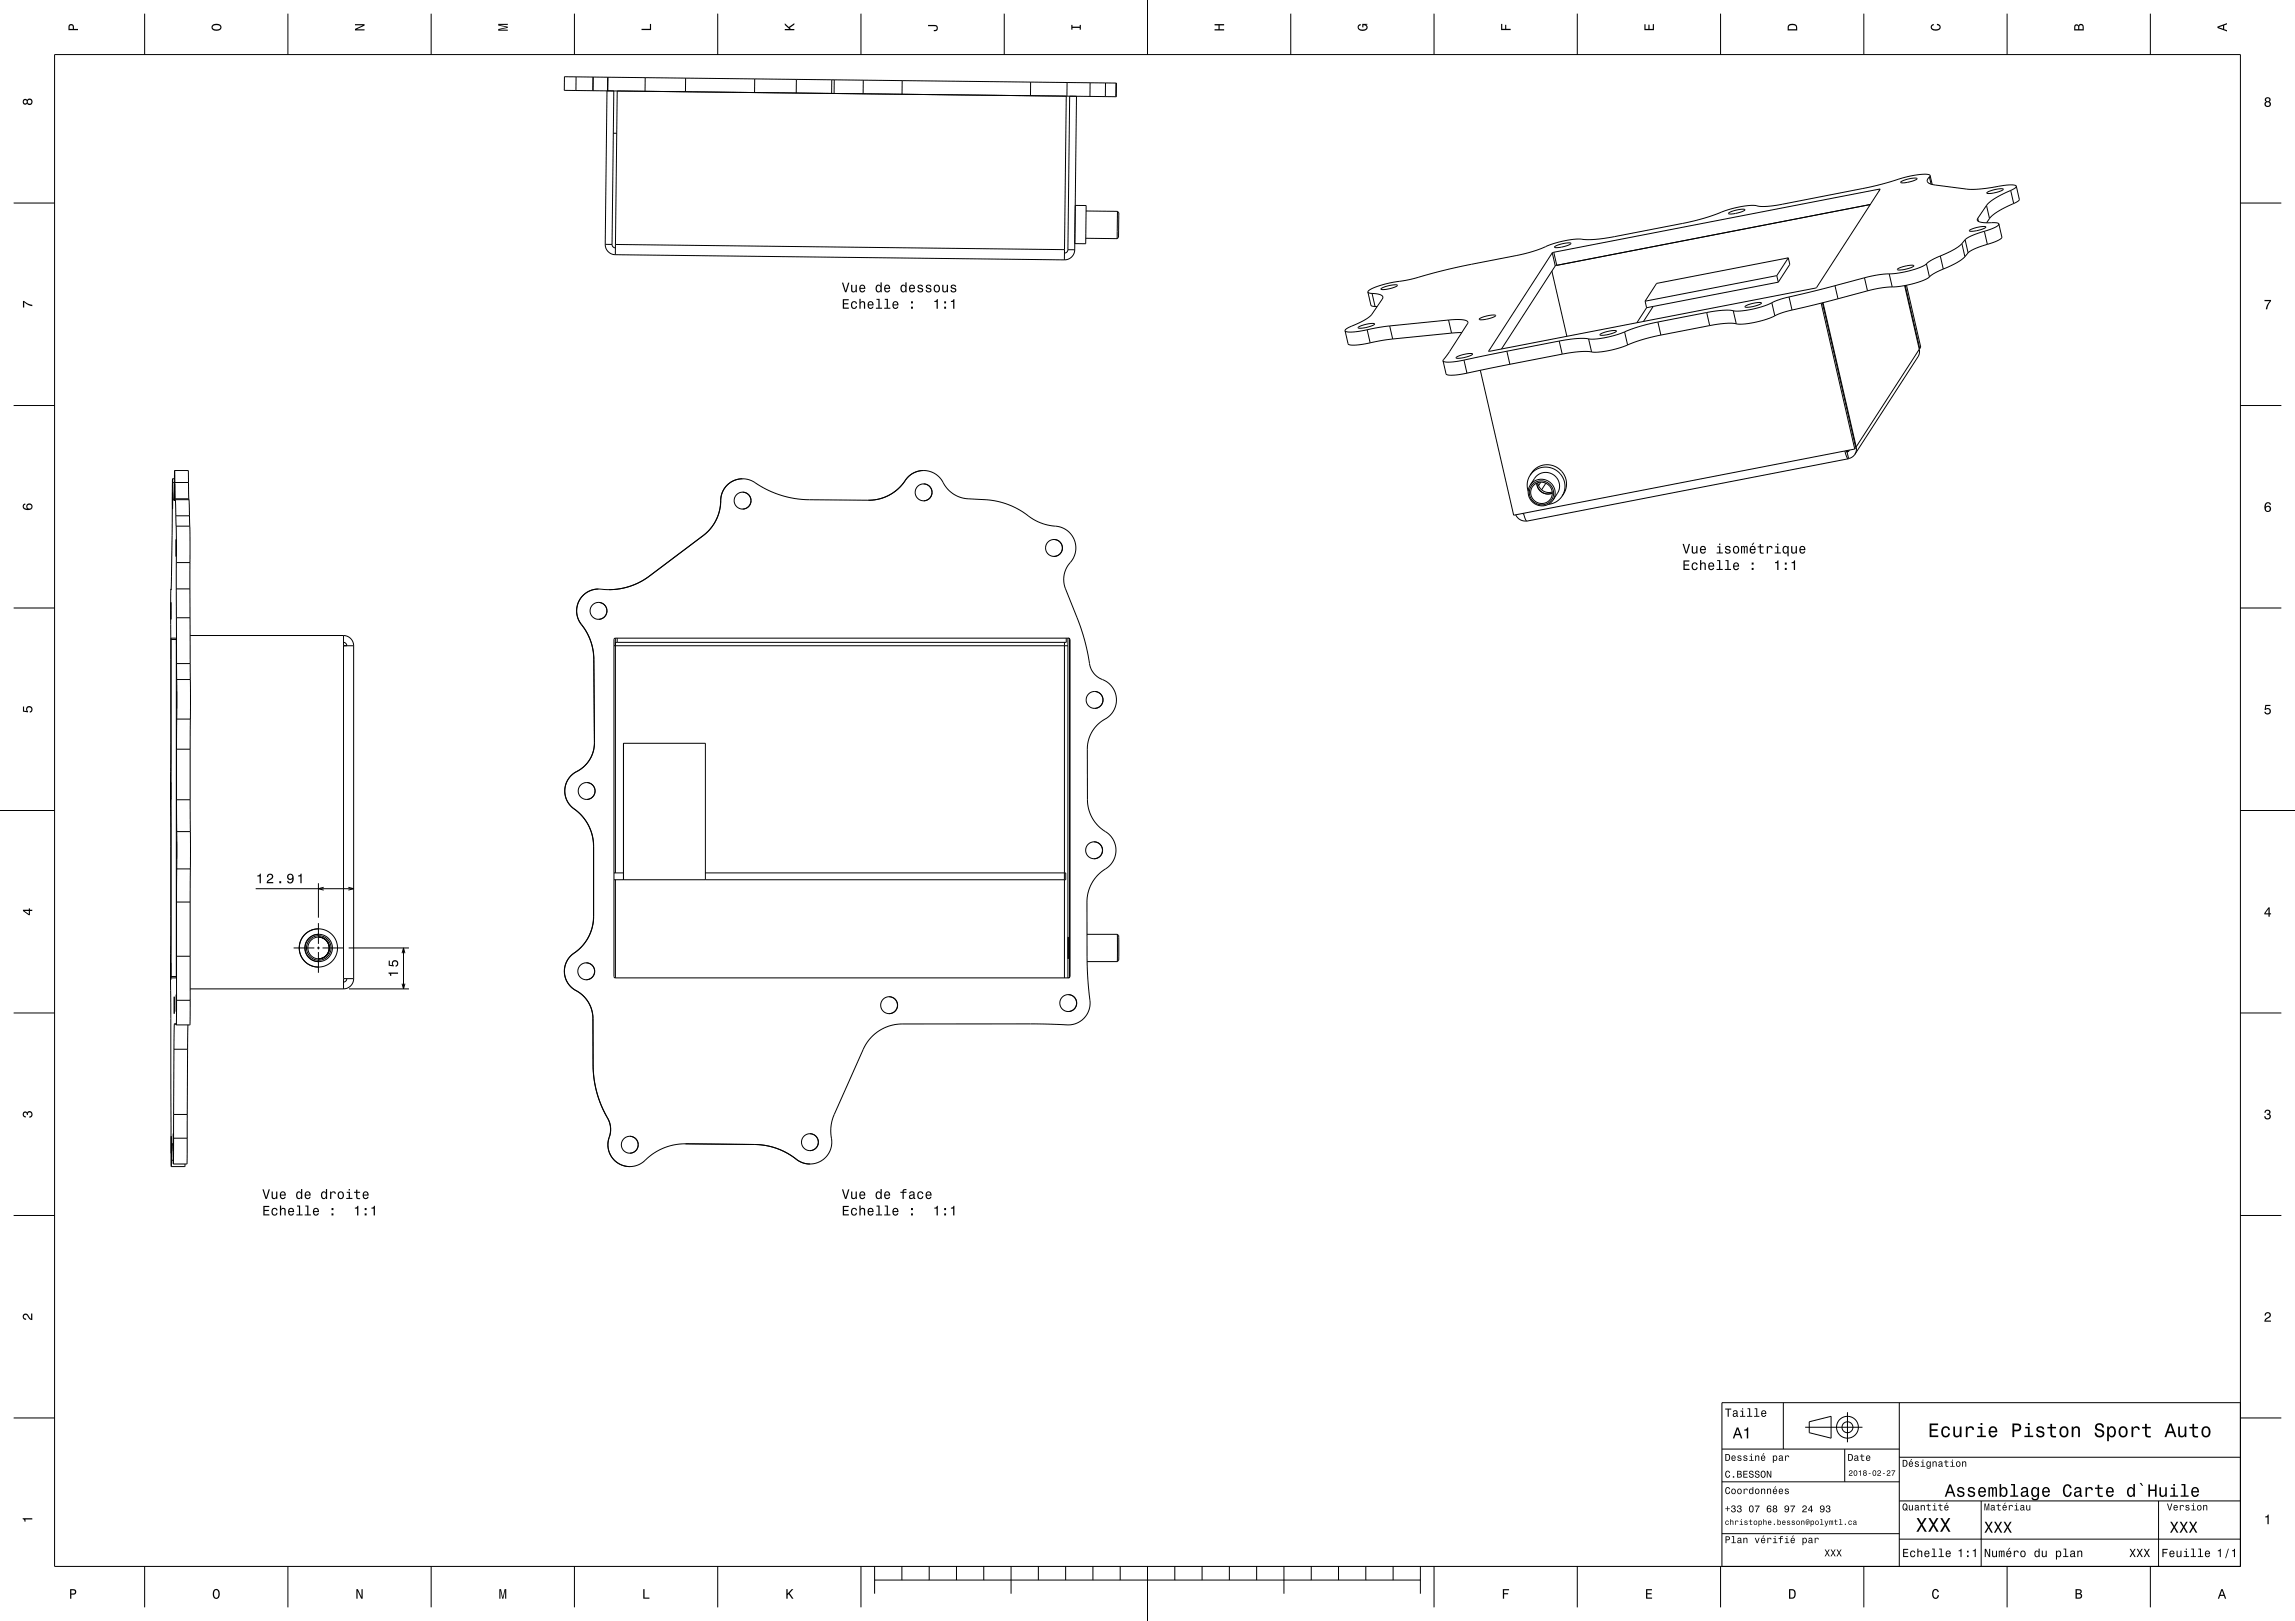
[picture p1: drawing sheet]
<svg xmlns="http://www.w3.org/2000/svg" width="841mm" height="594mm" viewBox="0 0 841 594" stroke-linecap="round" stroke-linejoin="round" font-family="sans-serif">
<g fill="none" stroke="#000" stroke-width=".37">
<path d="M20 20h801v554h-801zM53 5v15M105.5 5v15M158 5v15M210.5 5v15M263 5v15M315.5 5v15M368 5v15M420.5 0v20M473 5v15M525.5 5v15M578 5v15"/>
<path d="M630.5 5v15M683 5v15M735.5 5v15M788 5v15M211.1 28.2l-.1 5M217.3 28.2v5zM222.4 33.3l-.6 56.2M222.7 28.3l-15.9-.2v5l183.9 2.1-.6 56.3M222.7 28.3l-.1 5 .2-5M222.7 28.3h.1M222.8 28.3l28.4 .3M224.9 33.3l-.6 56.3"/>
<path d="M226.2 33.3l-.7 56.3M236.4 28.5v5M251.2 28.6l157.7 1.8M251.2 28.6v5M276.6 28.9l-.1 5M291.8 29.1v5M304.8 29.2v5M305.7 29.3v5M316.3 29.4v5M330.6 29.5l-.1 5M377.7 30.1l-.1 5 31.3 .3M391 30.2v5"/>
<path d="M392 35.2l-.7 56.3M394.5 35.3l-.7 56.2M399.5 30.3l-.1 5M405.1 30.4v5M408.9 30.4v5M224.8 48.8h1.2M5 74.4h15M394 75.3h4l-.1 14h-4zM398 77.3l11.5 .1M409.5 77.4l-.1 10.1M409.5 77.4l.5 .6-.1 6.6v2.4l-.5 .5M633.4 78.1l1.6-.8 2.6-.6a1.28 1.28 0 0 1 1.8 .3l-1.5 .7-2.7 .6a1.48 1.48 0 0 1-1.8-.2z"/>
<path d="M685.4 75l-114.9 22.2M688.6 69.3l.1 .5M688.6 69.3l-119.2 23.1M689 69.3l-23.5 36.2-120 23.2M689 69.3h-.4M689 69.3h.1M696.6 66.6l1.7-.7 2.4-.6a1.28 1.28 0 0 1 1.8 .3l-1.5 .7-2.7 .6a1.49 1.49 0 0 1-1.8-.2zM707 64.8l-.7 .9-.1 .7 .4 .6 1 .5 13.5 1.8 5.5-.1 9.4-1.4h2.1l.8 .4M707 64.8l.6 2.7M707.3 64.3l-.7-.4-1.4-.1-4.7 .6-15.2 4.1-34.2 6.7-4.8 .5-4.8-.4-4.1 .5-4.1 1-7.3 2.7-6.1 1.7-28.8 5.6-6.5 .9-6.8-.1-4.7 .7-4 1-5.6 2.3-5.2 1.5-23.7 4.7-17.4 4.5-9.4 1.7-4.8 1.6-1.4 .8-.3 .6M707.3 64.3l-.3 .5M707.3 64.3l.7 3.3"/>
<path d="M727.9 75.3l1.2 4.8M727.9 75.3l-3.2 4.7M728.1 70.6l1.6-.8 2.6-.6a1.29 1.29 0 0 1 1.8 .3l-1.6 .7-2.6 .6a1.48 1.48 0 0 1-1.8-.2zM736.8 69.8l-5.7 2.9-2 1.4-1.2 1.2M736.8 69.8l1.1 4.8M737.9 74.6l-5.7 2.9-2.1 1.4-1 1.2M738.9 68.2l1.1 4.9-.5 .7-1.6 .8M738.9 68.2l-.5 .8-1.6 .8M821 74.4h15M221.8 89.5a3.8 3.8 0 0 0 3.7 3.8M221.8 89.5l2.5 .1M224.3 89.6a1.25 1.25 0 0 0 1.2 1.2"/>
<path d="M225.5 93.3l164.5 1.9M225.5 89.6l164.6 1.9M225.5 89.6v3.7M390.1 91.5l-.1 3.7M391.3 91.5a1.25 1.25 0 0 1-1.2 1.2M391.3 91.5h2.5M393.8 91.5a3.8 3.8 0 0 1-3.8 3.7M397.9 87.3l11.5 .2M568.7 99.4l5.5 23.8M568.8 92.6l-23.3 36.1M568.8 92.6l1.1 4.8M569.4 92.4l-.6 .2"/>
<path d="M569.4 92.4l1.1 4.8M569.7 90.4l1.8-.8 2.3-.5a1.28 1.28 0 0 1 1.8 .2l-1.5 .8-2.6 .6a1.49 1.49 0 0 1-1.8-.2zM569.9 97.4l-19.7 30.5M570.5 97.2l-.6 .2M655.3 94.5l.6 2.4-4.2 6.5M655.3 94.5l-48.2 9.4-4.3 6.5M655.3 94.5l-4.2 6.5M695.4 98.6l1.7-.8 2.4-.5a1.48 1.48 0 0 1 1.8 .2l-1.4 .7-2.8 .7a1.52 1.52 0 0 1-1.8-.2zM705.9 96.7l-2.1 1.2-3.4 1.1-4.5 1-3.6 .4M705.9 96.7l1.1 4.8M711 93.8l-3.2 1.5-1.9 1.4M711 93.8l1.1 4.8"/>
<path d="M712.1 98.6l-3.1 1.5-2 1.4M718.9 89.3l-2.8 2.1-5.1 2.4M718.9 89.3l1.1 4.8M720 94.1l-2.7 2-5.2 2.5M720.1 87.9l1.1 4.8M720.1 87.9l-1.2 1.4M721.2 92.7l-1.2 1.4M721.8 84.4l1.7-.8 2.4-.5a1.29 1.29 0 0 1 1.8 .2l-1.6 .8-2.6 .6a1.49 1.49 0 0 1-1.8-.2zM724.7 80v.9l1 .5 5.7 .2 1.1 .5M724.7 80l.3 1.1M727.2 84.8l-4.6 1.6-2.5 1.5M727.2 84.8l1.1 4.7"/>
<path d="M728.3 89.5l-4.3 1.5-2.8 1.7M729.1 80.1l-1.1 1.5M732.5 82.1l1 5-1.7 1.2-3.5 1.2M732.5 82.1l-.3 .5-1 .7-4 1.5M497.7 119.9l1.6-.7 2.6-.6a1.3 1.3 0 0 1 1.8 .2l-1.6 .8-2.6 .6a1.49 1.49 0 0 1-1.8-.2zM501.3 107l1.1 4.9 1.5 .4M501.3 107l.4 .4 1.1 .1M502.8 107.5l2.9 .5 .8 .4 .3 .6-4.2 6.3-2.2 1.8-6.5 3.1-1 1M502.8 107.5l1.1 4.8M503.9 112.3l.7 .1M506.2 105.7l1.7-.7 2.3-.6a1.29 1.29 0 0 1 1.8 .3l-1.5 .7-2.6 .6a1.48 1.48 0 0 1-1.8-.2zM509.2 119.4l-8.2 1.4"/>
<path d="M509.2 119.4l1.1 4.8M530.8 117.3l5.3-.1 1.4 .4 .4 .6-9.1 14M530.8 117.3l1.1 4.8M530.8 117.3l-21.6 2.1M542.1 116.9l1.6-.8 2.6-.6a1.29 1.29 0 0 1 1.7 .3l-1.5 .7-2.6 .6a1.48 1.48 0 0 1-1.8-.2zM602.8 110.4l.6 2.4M603.4 112.8l-3.6 5.5M605.8 112.3l-2.4 .5M605.8 112.3l-3.6 5.5M607.5 118l-6.7 1.6-5.5 2M607.5 118l1.1 4.8M625.4 114.5l1.1 4.8"/>
<path d="M625.4 114.5l-17.9 3.5M626.5 119.3l-17.9 3.5M635.1 113.9l-4-.2-5.7 .8M635.1 113.9l1.2 4.8M636.3 118.7l-3.9-.2-5.9 .8M639.5 112.3l1.6-.8 2.5-.6a1.29 1.29 0 0 1 1.8 .3l-1.5 .7-2.6 .6a1.48 1.48 0 0 1-1.8-.2zM649.3 110.9l-3.3 1.4-4.2 1.1-4.1 .6-2.6-.1M649.3 110.9l1.1 4.8M650.4 115.7l-3.3 1.4-4 1-4.3 .7-2.5-.1M651.1 101l-48.3 9.4M651.1 101l.6 2.4M651.7 103.4l-45.9 8.9"/>
<path d="M655.6 108.8l-3.5 1-2.8 1.1M655.6 108.8l1.1 4.8M656.7 113.6l-3.7 1-2.6 1.1M667.4 111.1l12.3 53.5M667.8 111l12.2 53-.3 .6M668 110.9l12.2 52.8M672.4 104.7l-16.8 4.1M672.4 104.7l1.1 4.8M673.5 109.5l-16.8 4.1M683.2 101.8l1.1 4.8M683.2 101.8l-10.8 2.9M684.3 106.6l-10.8 2.9"/>
<path d="M692.3 100.4l-4.2 .3-4.9 1.1M692.3 100.4l1.1 4.7M693.4 105.1l-4 .4-5.1 1.1M697.9 104.7l5.4 23.3M698.2 104.6l5.3 23.1M698.6 104.5l5.2 22.7-.3 .5M707 101.5l-1.8 1.1-3.7 1.2-4.5 1-3.6 .3M492.9 121.2l1.4 5.1 2.8 .1 5-.8M501 120.8l-5.4 .9-2-.1-.7-.4M501 120.8l1.1 4.8M510.3 124.2l-8.2 1.4M528.8 132.2l1.4 5.1 2.6 .2 4.8-.8"/>
<path d="M531.9 122.1l-21.6 2.1M533.6 131l1.6-.8 2.6-.6a1.3 1.3 0 0 1 1.8 .3l-1.6 .7-2.6 .6a1.48 1.48 0 0 1-1.8-.2zM535.7 121.9l-3.8 .2M536.5 131.9l-5.2 .8-1.8-.1-.7-.4M536.5 131.9l1.1 4.8M542.5 135.7l12.2 53.1 3.6-.7M545.5 128.7h.1M552.2 128.7l-15.7 3.2M552.2 128.7l1.1 4.8M553.3 133.5l-15.7 3.2M571.4 125l1.1 4.8M571.4 125l-19.2 3.7"/>
<path d="M572.5 129.8l-19.2 3.7M582.1 124.2l-4.4-.1-6.3 .9M582.1 124.2l1.1 4.8M583.2 129l-4.4-.1-6.3 .9M586.4 122.5l1.7-.8 2.4-.5a1.28 1.28 0 0 1 1.8 .2l-1.5 .8-2.7 .6a1.48 1.48 0 0 1-1.8-.2zM595.3 121.6l-3.2 1.2-4.1 1-3.7 .5-2.2-.1M595.3 121.6l1.1 4.8M596.4 126.4l-3 1.1-3.8 1-3.8 .5h-2.6M608.6 122.8l-6.7 1.6-5.5 2M703.3 128l.1 1.4-.4 1.1-23.3 36M703.3 128l-23.1 35.7M703.5 127.7l-.2 .1"/>
<path d="M5 148.6h15M821 148.6h15M63.2 175.4l-.6 40.5M63.2 175.4l.1 1.4M63.2 175.4h.7M63.3 176.8l.2 6.3M63.3 176.8h.6M64 177.3v6.2zM64 172.4l-.2 10.9-.3-.2M64 172.4h5l.1 4.4M64 172.4l.1 4.4M64.1 176.8l.1 6"/>
<path d="M64.1 176.8h5M69.1 176.8l.1 6M272.1 175.4l-3.2 .7-2.5 1.7-1.7 2.7-.6 2.9M272.1 175.4h.1M272.1 175.4l3.2 .7 5.7 3.3 5.3 2.1 5.1 1.2 5.2 .4 21.9 .2 3-.3 3.1-.9 2.8-1.6 2.5-2.1 1.9-2.4M272.1 175.4l-2.9 .6-2.7 1.8-1.7 2.4-.7 3.2M331.7 176l-2.6 3.1-3.2 2.3-3.8 1.4-3.9 .5M331.7 176h.1M338.4 177.3a3.1 3.1 0 0 1 3.1 3.1M338.5 172.4l2.5 .4 2.4 1.3 1.4 1.4 2.7 4 1.7 1.4 1.7 1 3.2 .8 9.7 .7 4.9 1.2 4.3 1.9 5.4 3.6 2.5 1.3 2.8 .9 4.2 .7 1.9 .6 2 1.5 1.5 2 .8 2.3v2.8l-.8 2.3-2.2 3.1-.9 2-.4 2.5 .3 2.7 6.4 16.7 3.4 13.8 2 2.5 3.6 2 1.5 1.3 1.4 2 .6 2.2v2.5l-.9 2.6-1.5 1.9-3.7 2.6-2.2 2.4-1.6 3.3-.7 3.7 .1 19 .5 3.5 1 2.5 1.5 2.3 2 2 2.9 2.1 1.4 1.8 1 2.8v2.7l-.7 2.1-1.1 1.7-4.1 3.3-2.1 2.4-1.4 2.6-.8 2.7-.3 2.7 .1 22.7 1.1 14.6-.7 2.9-1.7 2.5-2.4 1.7-2.9 .7-12.8-.4h-48.6l-3.5 .5-3.5 1.3-3.6 2.6-2.8 3.6-11.4 25.4-.8 2.4-.3 2.2 .2 6.4-.9 2.8-1.2 1.6-1.7 1.4-2.1 .9-2 .2M338.5 172.4l-2.1 .3-1.8 .7-1.6 1.2-1.3 1.4M338.5 172.4l-2 .3-1.9 .7-1.6 1.2-1.2 1.4"/>
<path d="M560.7 174.2l.6-.9a7 7 0 0 1 9.5-1.9 7 7 0 0 1 2.2 9.5l-.6 .9M560.7 174.2a7 7 0 0 1 9.5-1.9 7 7 0 0 1 2.2 9.5M560.7 174.2a6.7 6.7 0 0 0-.7 5.8M560.7 177.8l1.7-2.5a5 5 0 0 1 6.8-1.4 5 5 0 0 1 1.6 6.8l-1.7 2.5M560.7 177.8a5 5 0 0 0 1.6 6.7 5 5 0 0 0 6.8-1.3M560.7 177.8a5 5 0 0 1 6.9-1.4 5 5 0 0 1 1.5 6.8M563.2 177a4.1 4.1 0 0 0 5.6 3.7 4.1 4.1 0 0 1-5.6-3.7zM563.5 176.9a4.1 4.1 0 0 0 5.3 3.4M564.6 176.7l-.8 1.2M566.5 177.1l-1.6 2.4M676.1 165.3l.6 2.1 .6 .7M676.1 165.3l-117.8 22.8"/>
<path d="M676.5 165.2l.3 .5M676.9 165.6l-.1 .1M676.9 165.6l.5 2.4M677.3 165l-.4 .6M677.3 168.1l-117.8 22.9-.5-.7-.7-2.2M677.4 168l-.1 .1M677.7 164.9l-.8 .7M679.7 164.6l-3.6 .7M679.7 166.5l-.9 1-1.4 .5M680.2 163.7v1.4l-.5 1.4M63.2 180.3v6.2zM63.5 183.1h.3"/>
<path d="M64.2 182.8h5M64.2 182.8l.1 .3M64.3 183.1l.1 5.9M64.3 183.1h5M64.4 189l.1 3.8M64.4 189h5M64.5 197.7v6.2zM64.5 192.8l.1 13.4M64.5 192.8h5.1M69.2 182.8l.1 .3M69.3 183.1l.1 5.9M69.4 189l.2 3.8"/>
<path d="M69.6 192.8v13.4M257.6 196.3h.1M257.6 196.3l-19.7 14.8M257.7 196.3l-19.7 14.8M264.1 183.4l-.4 3.6-1.3 3.6-2.1 3.1-2.7 2.6M264.1 183.4h.1M264.1 183.4l-.4 3.6-1.3 3.6-2 3.1-2.7 2.6M272.1 180.3a3.1 3.1 0 0 1 3.1 3.1M272.1 180.3a3.1 3.1 0 0 0-3.1 3.1 3.1 3.1 0 0 0 3.1 3.1M275.2 183.4a3.1 3.1 0 0 1-3.1 3.1M341.5 180.4a3.1 3.1 0 0 1-3.1 3.1M386.2 197.7a3.1 3.1 0 0 1 3.1 3.1 3.1 3.1 0 0 1-3.1 3.1"/>
<path d="M386.2 197.7a3.1 3.1 0 0 0-3.1 3.1 3.1 3.1 0 0 0 3.1 3.1M555.4 188.6a3.9 3.9 0 0 0 4 2.3M558 188.2l.4 .2M572.4 181.8a6.7 6.7 0 0 1-5 3M62.6 215.8l-.1 142 .3 69.7M62.6 215.8v.1M62.6 215.8h.1M62.6 215.9h.1M64.6 215.8h5M64.6 215.8v10.6M64.6 206.2v9.6M64.6 206.2h5"/>
<path d="M69.6 215.8v10.6M69.6 206.2v9.6M219.3 215.8l-2.2 .4-2.1 .9-1.7 1.4-1.2 1.9-.7 2.1-.1 2.3 .6 2.1 1.1 2M219.3 215.8h.1M219.3 215.8l3.9 .3M237.9 211.1l-3.5 2.2-3.4 1.5-3.9 .9-4 .4M237.9 211.1h.1M238 211.1l-3.5 2.2-3.7 1.6-3.6 .9-4 .3M5 222.8h15M62.6 220.7v6.2zM62.7 234.3v-.5h1.9v.5M62.7 234.3h1.9"/>
<path d="M62.7 234.3v123.5M64.6 234.3v123.5M64.6 226.4l.1 16.8M64.6 226.4h5M69.6 226.4l.1 16.8M69.7 232.9h56.2M125.9 235.4a1.25 1.25 0 0 1 1.2 1.2M125.9 232.9a3.8 3.8 0 0 1 3.7 3.7M125.9 236.6h3.7M125.9 232.9v129.5M129.6 236.6v122M213 228.9l2 2.9 1.4 3.1 .9 3.4 .3 3.3"/>
<path d="M213 228.9h.1M213.1 228.9l1.8 2.6 1.5 3.2 .9 3.4 .3 3.5M219.3 220.7a3.1 3.1 0 0 1 3.1 3.1 3.1 3.1 0 0 1-3.1 3.1M219.3 220.7a3.1 3.1 0 0 0-3.1 3.1 3.1 3.1 0 0 0 3.1 3.1M225 236.6h166.3M225.5 233.8h166.1l.4 .5M225.5 233.8l-.5 .5v123.5l.2 .5h166.3l.5-.5M225.5 233.8v2.8M226.2 233.8v1.6M390.1 235.4v122.9M390.7 233.8v1.6h-165.2v84.5M391.3 233.8v124.5"/>
<path d="M391.5 233.8l.5 .5M392 234.3h.1M392 234.3v123.5M821 222.8h15M64.7 243.2v5.8M64.7 243.2h5M64.7 253.4v6.2zM64.7 249l.1 14.5M64.7 249h5M69.7 243.2v5.8M69.7 249l.1 14.5M217.6 241.6h.1"/>
<path d="M217.6 241.6l.2 30.5M217.6 241.6l.3 30.5M401.1 253.4a3.1 3.1 0 0 1 3.1 3.1M401.1 253.4a3.1 3.1 0 0 0-3.1 3.1 3.1 3.1 0 0 0 3.1 3.1M404.2 256.5a3.1 3.1 0 0 1-3.1 3.1M64.7 274.5h5M64.7 274.5v18.6M64.8 263.5l-.1 11M64.8 263.5h5M69.7 274.5v18.6M69.8 263.5l-.1 11M217.8 272.1l-.4 3.3-1.3 3-2.1 2.5-2.7 1.8"/>
<path d="M217.8 272.1h.1M217.9 272.1l-.5 3.3-1.2 2.8-2.2 2.7-2.6 1.8M0 297h20M62.6 286.8v6.2zM64.7 293.1l.1 11.6M64.7 293.1h5M69.7 293.1l.1 11.6M210.3 296.4l2.9 2.6 2.4 3.4 1.4 3.8 .5 3.9M210.3 296.4h.1M210.4 296.4l3 2.7 2.3 3.3 1.4 4 .4 3.7M211.3 282.7l-1.8 1.3-1.3 1.5-.9 1.8-.3 2 .1 2 .5 1.9 1.1 1.7 1.6 1.5M211.3 282.7h.1"/>
<path d="M211.4 282.7l-1.7 1.1-1.3 1.5-1 2-.4 2 .1 2 .7 2.1 1.1 1.7 1.5 1.3M215 286.8a3.1 3.1 0 0 1 3 3.1 3.1 3.1 0 0 1-3 3.1M821 297h20M64.7 308.5v6.2zM64.8 304.7v13.7M64.8 318.4l-.1 12.1M64.8 304.7h5M64.8 318.4h5M69.8 304.7v13.7M69.8 318.4l-.1 12.1M217.5 310.1h.1M217.5 310.1v25.7"/>
<path d="M225 319.9h3.5M258.5 319.9h132v2.5h-165.5M400.9 308.5a3.1 3.1 0 0 1 3.1 3.1M404 311.6a3.1 3.1 0 0 1-3.1 3.1M64.7 330.5v19.9M64.7 330.5h5M69.7 330.5v19.9M93.7 325.7h35.9M116.7 323.7v12.6M116.7 338.3v7.6M118.6 325.1l-1.9 .6 1.9 .5M127.7 325.1l1.9 .6-1.9 .5"/>
<path d="M217.5 335.8l-.5 3.9-1.4 3.7-2.3 3.3-3 2.6M217.5 335.8h.1M217.5 335.8l-.4 3.9-1.4 3.7-2.3 3.3-3 2.6M225.5 322.4v35.9M228.5 322.4v-50h30v50M62.6 352.8v6.2zM62.7 357.8v.5h1.9v-.5M62.7 357.8h1.9M64.7 350.4v16.1M64.7 350.4h5M69.7 350.4v16.1M107.6 347.4h7.6"/>
<path d="M116.2 347.4h1M116.7 340.4l-1.8 .2-1.6 .6a7 7 0 0 0-3.4 7.9 7 7 0 0 0 6.8 5.3M116.7 340.4a7 7 0 0 1 7 7 7 7 0 0 1-7 7M116.7 346.9v1M116.7 348.9v7.6M116.7 343.4a4 4 0 0 1 3.9 4 4 4 0 0 1-3.9 4 4 4 0 0 0 3.9-4 4 4 0 0 0-3.9-4zM116.8 342.4a5 5 0 0 0-5.1 5 5 5 0 0 0 5.1 5M116.8 342.4a5 5 0 0 1 5 5 5 5 0 0 1-5 5M116.8 342.4a5 5 0 0 0-5 5 5 5 0 0 0 5 5M118.2 347.4h7.6M125.9 358.6h3.7M127.1 358.6a1.26 1.26 0 0 1-1.2 1.3"/>
<path d="M127.8 347.4h22.1M129.6 358.6a3.7 3.7 0 0 1-3.7 3.8M147.3 349.3l.6-1.9 .5 1.9M147.9 347.4v15M210.3 349.3l-1.5 1.3-1.1 1.6-.8 2.2-.1 1.9 .3 2 .9 1.8 1.4 1.7 1.6 1.2M210.3 349.3h.1M210.4 349.3l-1.5 1.3-1.3 1.9-.6 1.9-.1 1.9 .3 2 .8 1.8 1.3 1.6 1.8 1.3M214.8 352.8a3.1 3.1 0 0 1 3.1 3.1 3.1 3.1 0 0 1-3.1 3.1M214.8 352.8a3.1 3.1 0 0 0-3.1 3.1 3.1 3.1 0 0 0 3.1 3.1M391.4 343.4v8zM392 357.8l-.5 .5M392 357.8h.1"/>
<path d="M398.3 342.4h11.1M398.4 352.4h11M409.4 342.4v10M409.4 342.4l.5 .5 .1 3-.1 5.9-.5 .6M5 371.2h15M63.8 365.2v6.2zM63.9 375.2h.6l.1 .4M63.9 375.2l-.2 9.3M63.9 375.2h.6M64.6 364.5v6.2zM64.7 366.5l-.1 9.1M64.7 366.5h5"/>
<path d="M68.9 375.6l-.2 8.9M69.7 362.4h56.2M69.7 366.5l-.1 9.1h-5M127.9 362.4h22M147.3 360.4l.6 2 .5-2M211 363l2.7 2 1.9 2.3 1.3 3 .4 2.9M211 363h.1M211.1 363l2.5 1.8 2.1 2.5 1.2 3 .4 2.9M217.3 373.2v17M325.8 365.2a3.1 3.1 0 0 1 3.1 3.1M328.9 368.3a3.1 3.1 0 0 1-3.1 3.1M391.4 364.5a3.1 3.1 0 0 1 3.1 3.1 3.1 3.1 0 0 1-3.1 3.1"/>
<path d="M391.5 364.5a3.1 3.1 0 0 0-3.1 3.1 3.1 3.1 0 0 0 3.1 3.1M391.5 364.5a3.1 3.1 0 0 1 3.1 3.1 3.1 3.1 0 0 1-3.1 3.1M821 371.2h15M63.7 384.5h5M63.7 384.5l-.1 23.9M68.7 384.5l-.1 23.9M217.3 390.2l.3 5 1 4.9 1.8 5.2 2.2 4.4M217.3 390.2l.4 5 1 5.2 1.7 4.7 2.3 4.6M62.8 416.4v6.2zM63.5 415.4v6.2zM63.6 417.1l-.1 9.4M63.6 417.1h5"/>
<path d="M63.6 408.4v8.7M63.6 408.4h5M68.6 417.1l-.1 9.4h-5M68.6 408.4v8.7M222.6 409.7l.8 1.7 .3 1.7-.1 2-.4 1.7M222.6 409.7h.1M222.7 409.7l.7 1.7 .4 1.9-.1 1.8-.4 1.7M223.2 416.8l-.4 1.7v2l.5 1.9 .9 1.8 1.2 1.3 1.7 1.1 1.8 .7 1.8 .2M223.2 416.8h.1M223.3 416.8l-.5 1.9 .1 1.8 .5 1.9 .9 1.8 1.4 1.4 1.4 1 1.9 .7 1.8 .2M230.8 416.4a3.1 3.1 0 0 1 3 3.1 3.1 3.1 0 0 1-3 3.1M230.8 416.4a3.1 3.1 0 0 0-3.1 3.1 3.1 3.1 0 0 0 3.1 3.1"/>
<path d="M230.8 416.4a3.1 3.1 0 0 1 3.1 3.1 3.1 3.1 0 0 1-3.1 3.1M251.2 419.1h.1M251.2 419.1l25.4 .3M251.2 419.1l-3.9 .4-4.1 1.2-3.7 2-4.9 3.8-1.8 .7-2 .3M276.6 419.4l4.1 .4 3.9 1 3.9 1.8 3.3 2.2M276.6 419.4l4.2 .4 3.8 1 3.9 1.8 3.3 2.2M296.8 415.4a3.1 3.1 0 0 1 3.1 3.1 3.1 3.1 0 0 1-3.1 3.1M296.8 415.4a3.1 3.1 0 0 0-3.1 3.1 3.1 3.1 0 0 0 3.1 3.1M62.8 425.2l.2-6.1 .3 .5 .2 6.9M62.8 425.2v2.3M62.8 425.2h.7M67.8 426.5v1h-5"/>
<path d="M230.7 427.5h.1M291.8 424.8l2.4 1.3 2.6 .4M291.8 424.8h.1M5 445.4h15M821 445.4h15M5 519.6h15M653.5 514v17M677 517.5v11M696 514v60M821 519.6h15M821 514h-190v60M631 531h65"/>
<path d="M661.5 523h21M663 521l8-2v8l-8-2zM676 531v12M696 534h125M631 543h65M696 550h125M726 550v24M791 550v24M53 574v15M105.5 574v15M158 574v15M210.5 574v15"/>
<path d="M263 574v15M315.5 574v15M320.5 579h200M320.5 574v10M330.5 574v5M340.5 574v5M350.5 574v5M360.5 574v5M370.5 574v10M380.5 574v5M390.5 574v5M400.5 574v5"/>
<path d="M410.5 574v5M420.5 574v20M430.5 574v5M440.5 574v5M450.5 574v5M460.5 574v5M470.5 574v10M480.5 574v5M490.5 574v5M500.5 574v5M510.5 574v5M520.5 574v10"/>
<path d="M525.5 574v15M578 574v15M630.5 574v15M631 562h65M683 574v15M696 564h125M735.5 574v15M788 574v15"/>
<circle cx="338.5" cy="180.4" r="3.1"/>
<circle cx="564.8" cy="180.6" r="3.9"/>
<circle cx="564.9" cy="180.6" r="4.4"/>
<circle cx="215" cy="289.9" r="3.1"/>
<circle cx="400.9" cy="311.6" r="3.1"/>
<circle cx="116.8" cy="347.4" r="4"/>
<circle cx="116.8" cy="347.4" r="4.5"/>
<circle cx="325.8" cy="368.3" r="3.1"/>
<circle cx="677" cy="523" r="2"/>
<circle cx="677" cy="523" r="4"/>
</g>
<g fill="#000">
<path d="M25.3 9.1l-.2 2h3.5v-.5h-1.5a1.19 1.19 0 0 0-.2-1.5 1.19 1.19 0 0 0-1.6 0zM25.6 9.5h1l.1 1.1h-1.2z" fill-rule="evenodd"/>
<path d="M78 9.1a1.2 1.2 0 0 0-.5 1.2 1.2 1.2 0 0 0 1 .9 1.93 1.93 0 0 0 2.7-1.2 2.03 2.03 0 0 0-3.2-.9zM78 9.7l1.3-.5a1.14 1.14 0 0 1 1.5 .8 1.65 1.65 0 0 1-2.9 0z" fill-rule="evenodd"/>
<path d="M130.1 8.9h3.5v.5l-2.9 1.3h2.9v.5h-3.5v-.6l2.9-1.3h-2.9z" fill-rule="evenodd"/>
<path d="M182.6 8.7h3.5v.4h-3.2l3.2 .7v.4l-3.2 .7h3.2v.4h-3.5v-.7l3.1-.6-3.1-.6z" fill-rule="evenodd"/>
<path d="M235.1 10.6h3.1v-1.8h.4v2.2h-3.5z" fill-rule="evenodd"/>
<path d="M287.6 8.5l1.5 1.4 2-1.4v.5l-1.7 1.2 .4 .4h1.3v.5h-3.5v-.5h1.6l-1.6-1.5z" fill-rule="evenodd"/>
<path d="M340.1 9.1h2.3a1.17 1.17 0 0 1 1.3 1.3 1.17 1.17 0 0 1-1.5 1v-.4a.74 .74 0 0 0 1.1-.5 .74 .74 0 0 0-.9-.9h-2.3z" fill-rule="evenodd"/>
<path d="M392.6 9.1h.4v.7h2.7v-.7h.4v1.8h-.4v-.7h-2.7v.7h-.4z" fill-rule="evenodd"/>
<path d="M445.1 8.8h3.5v.5h-1.7v1.4h1.7v.5h-3.5v-.5h1.4v-1.4h-1.4z" fill-rule="evenodd"/>
<path d="M497.8 9.2l.8-.4v.5l-.5 .2a.7 .7 0 0 0 .2 1.1l.4 .2a1.58 1.58 0 0 0 2-.8 .93 .93 0 0 0-1.1-.8v.8h-.4v-1.3h1.9v.3l-.5 .1 .4 .4a1.18 1.18 0 0 1-.9 1.7 1.6 1.6 0 0 1-2-.1 1.6 1.6 0 0 1-.3-1.9z" fill-rule="evenodd"/>
<path d="M550.1 8.8h.4v1.8h1.1v-1.5h.4v1.5h1.6v.4h-3.5z" fill-rule="evenodd"/>
<path d="M602.6 8.9h.4v1.7h1.1v-1.6h.4v1.6h1.2v-1.8h.4v2.3h-3.5z" fill-rule="evenodd"/>
<path d="M655.5 9a2.17 2.17 0 0 0-.4 2.2h3.5v-1.2a1.92 1.92 0 0 0-3.1-1zM655.8 9.4l.4-.2a1.29 1.29 0 0 1 1.5 .1 1.29 1.29 0 0 1 .5 1.4h-2.7z" fill-rule="evenodd"/>
<path d="M707.8 9.2l.8-.4v.4l-.7 .8a1.66 1.66 0 0 0 2.9 0l-.3-.5-.7-.3v-.5a1.24 1.24 0 0 1 1.4 1.1 1.24 1.24 0 0 1-1.1 1.4 1.93 1.93 0 0 1-2.6-1.2z" fill-rule="evenodd"/>
<path d="M760.3 9.2l-.2 2h3.5v-1.4a.98 .98 0 0 0-.7-1 .98 .98 0 0 0-1.2 .6l-.5-.5zM760.6 9.5h.8l.1 1.2h-1zM762.1 9.4h.9l.2 1.3h-1.2z" fill-rule="evenodd"/>
<path d="M812.6 9.7v.6l3.5 1.2v-.4l-1-.4v-1.4l1-.4v-.4zM813.1 10l1.5-.5v1z" fill-rule="evenodd"/>
<path d="M8.6 36.5a1 1 0 0 0-.1 1.5 1 1 0 0 0 1.4-.1 1.09 1.09 0 0 0 1.7 .2 1.09 1.09 0 0 0 0-1.6 1.09 1.09 0 0 0-1.7 .2l-.4-.5zM10.1 37.3a.75 .75 0 0 1 1.5 0 .75 .75 0 0 1-1.5 0zM8.7 37.3a.6 .6 0 0 1 1.2 0 .6 .6 0 0 1-1.2 0z" fill-rule="evenodd"/>
<path d="M830.2 35.9l-.3 .9 .5 .4a1.09 1.09 0 0 0-.2 1.7 1.09 1.09 0 0 0 1.6 0 1.09 1.09 0 0 0-.2-1.7 .95 .95 0 0 0 .3-1.3 .95 .95 0 0 0-1.4-.2zM830.3 38.2a.71 .71 0 0 1 1.4 0 .71 .71 0 0 1-1.4 0zM830.4 36.6a.6 .6 0 0 1 1.2 0 .6 .6 0 0 1-1.2 0z" fill-rule="evenodd"/>
<path d="M8.4 110.3h.4l1.4 .9 1.6 .5v.5l-1.5-.5-1.4-.9v1.9h-.5z" fill-rule="evenodd"/>
<path d="M308.8 109.6v3.5h2.3v-.4h-1.8v-1.2h1.6v-.4h-1.6v-1h1.7v-.5zM312.1 110.7a1.45 1.45 0 0 0-.2 1.7 1.45 1.45 0 0 0 1.5 .8l.7-1h-.5l-.4 .6a1.02 1.02 0 0 1-.9-1 1.02 1.02 0 0 1 .9-1l.4 .5h.5a1.09 1.09 0 0 0-.8-.9 1.09 1.09 0 0 0-1.2 .3zM314.9 109.5v3.6h.5v-1.9l.7-.5 .5 .4v2h.4v-1.7a.88 .88 0 0 0-.6-1 .88 .88 0 0 0-1 .4v-1.3zM318.2 110.7a1.45 1.45 0 0 0-.3 1.6 1.45 1.45 0 0 0 1.5 .9l.7-.8-1.3 .4-.4-.9h1.7v-.2a1.12 1.12 0 0 0-.5-1.2 1.12 1.12 0 0 0-1.4 .2zM318.5 110.9l.8-.1 .4 .7h-1.3zM321.2 109.5v.4h.7v2.9h-.9v.3h2.2v-.3h-.9v-3.3zM324.2 109.5v.4h.7v2.9h-.9v.3h2.3v-.3h-.9v-3.3zM327.3 110.7a1.45 1.45 0 0 0-.2 1.6 1.45 1.45 0 0 0 1.4 .9l.7-.8-1.3 .4-.4-.9h1.7v-.2a1.12 1.12 0 0 0-.5-1.2 1.12 1.12 0 0 0-1.4 .2zM327.7 110.9l.7-.1 .4 .7h-1.3zM333.8 112.4v.7h.7v-.7zM333.8 110.4v.8h.7v-.8z" fill-rule="evenodd"/>
<path d="M308.5 103.6l1.2 3.5h.5l1.1-3.5h-.5l-.9 3-.9-3zM311.9 104.4v1.8a.89 .89 0 0 0 .6 .9 .89 .89 0 0 0 1.1-.4v.4h.4v-2.7h-.5v1.9l-.7 .5-.5-.4v-2zM315.2 104.7a1.45 1.45 0 0 0-.3 1.6 1.45 1.45 0 0 0 1.5 .8l.7-.8-1.4 .4-.4-.8h1.8v-.2a1.12 1.12 0 0 0-.6-1.3 1.12 1.12 0 0 0-1.3 .3zM315.5 104.9l.8-.2 .3 .8h-1.3zM321.1 104.7a1.49 1.49 0 0 0-.2 1.5 1.49 1.49 0 0 0 1.2 .9l.6-.4v.4h.4v-3.6h-.4v1.3l-.8-.5zM321.5 105l.2-.2a.98 .98 0 0 1 1 .9 .98 .98 0 0 1-1 1l-.4-.5zM324.3 104.7a1.45 1.45 0 0 0-.3 1.6 1.45 1.45 0 0 0 1.5 .8l.7-.8-1.4 .4-.4-.8h1.8v-.2a1.12 1.12 0 0 0-.6-1.3 1.12 1.12 0 0 0-1.3 .3zM324.6 104.9l.8-.2 .3 .8h-1.3zM330.2 104.7a1.49 1.49 0 0 0-.2 1.5 1.49 1.49 0 0 0 1.2 .9l.6-.4v.4h.4v-3.6h-.4v1.3l-.8-.5zM330.6 105l.2-.2a.98 .98 0 0 1 1 .9 .98 .98 0 0 1-1 1l-.4-.5zM333.4 104.7a1.45 1.45 0 0 0-.3 1.6 1.45 1.45 0 0 0 1.5 .8l.7-.8-1.4 .4-.4-.8h1.8v-.2a1.12 1.12 0 0 0-.6-1.3 1.12 1.12 0 0 0-1.3 .3zM333.7 104.9l.8-.2 .4 .8h-1.4zM336.5 104.5l-.3 .6 .2 .5 1.4 .5a.6 .6 0 0 1-.5 .7 .6 .6 0 0 1-.7-.6h-.4a1.03 1.03 0 0 0 1.2 1 1.03 1.03 0 0 0 .7-1.4l-1.3-.5a.54 .54 0 0 1 .4-.7 .54 .54 0 0 1 .6 .5h.4a1.09 1.09 0 0 0-1.7-.6zM339.5 104.5l-.2 .6 .1 .5 1.4 .5a.6 .6 0 0 1-.5 .8 .6 .6 0 0 1-.7-.7h-.4a1.03 1.03 0 0 0 1.3 1 1.03 1.03 0 0 0 .6-1.4l-1.3-.5a.54 .54 0 0 1 .4-.7 .54 .54 0 0 1 .6 .5h.5a1.09 1.09 0 0 0-1.8-.6zM342.4 104.7a1.45 1.45 0 0 0-.2 1.7 1.45 1.45 0 0 0 1.6 .7 1.39 1.39 0 0 0 .6-1.9 1.39 1.39 0 0 0-2-.5zM342.8 104.9l.2-.2a.99 .99 0 0 1 1 1 .99 .99 0 0 1-1 1l-.4-.5zM345.3 104.4v1.8a.89 .89 0 0 0 .6 .9 .89 .89 0 0 0 1.1-.4v.4h.4v-2.7h-.5v1.9l-.7 .5-.5-.4v-2zM348.6 104.5l-.2 .6 .1 .5 1.4 .5a.6 .6 0 0 1-.5 .7 .6 .6 0 0 1-.7-.6h-.4a1.03 1.03 0 0 0 1.3 1 1.03 1.03 0 0 0 .7-1.4l-1.4-.5a.53 .53 0 0 1 .4-.7 .53 .53 0 0 1 .7 .5h.4a1.08 1.08 0 0 0-1.8-.6z" fill-rule="evenodd"/>
<path d="M342.4 110.3v.3h.8v2.5h.5v-3.5zM346 112.4v.7h.7v-.7zM346 110.4v.8h.7v-.8zM348.5 110.3v.3h.8v2.5h.4v-3.5z" fill-rule="evenodd"/>
<path d="M829.8 109.9h2.4v.4l-.9 1.4-.5 1.6h-.5l.2-.8 1.2-2.1h-1.9z" fill-rule="evenodd"/>
<path d="M8.6 184.8a1.44 1.44 0 0 0 .1 1.7 1.44 1.44 0 0 0 1.6 .4 1.26 1.26 0 0 0 1.6-.9 1.26 1.26 0 0 0-1.1-1.5 1.11 1.11 0 0 0-1.1 .7 1.11 1.11 0 0 0 .3 1.2 1.02 1.02 0 0 1-1.3-.8l.2-.5 .4-.1v-.5zM10 185.7a.75 .75 0 0 1 1.5 0 .75 .75 0 0 1-1.5 0z" fill-rule="evenodd"/>
<path d="M616.6 199.3l1.1 3.5h.5l1.1-3.5h-.5l-.8 3-.9-3zM619.9 200.1v1.8a.89 .89 0 0 0 .7 1 .89 .89 0 0 0 1-.5v.4h.4v-2.7h-.4l-.1 1.9-.6 .5-.5-.4v-2zM623.2 200.4a1.46 1.46 0 0 0-.2 1.6 1.46 1.46 0 0 0 1.4 .8l.7-.8-1.3 .5-.4-.9h1.8v-.2a1.12 1.12 0 0 0-.6-1.3 1.12 1.12 0 0 0-1.4 .3zM623.6 200.6l.7-.1 .4 .7h-1.3zM629.3 200.2v.4h.7v1.8h-.9v.4h2.2v-.4h-.9v-2.2zM630 199.2v.5h.4v-.5zM632.4 200.2l-.3 .6 .2 .5 1.4 .5a.6 .6 0 0 1-.5 .8 .6 .6 0 0 1-.7-.6h-.4a1.03 1.03 0 0 0 1.2 .9 1.03 1.03 0 0 0 .7-1.4l-1.3-.5a.54 .54 0 0 1 .4-.7 .54 .54 0 0 1 .6 .5h.5a1.09 1.09 0 0 0-1.8-.6zM635.3 200.4a1.45 1.45 0 0 0-.2 1.7 1.45 1.45 0 0 0 1.6 .7 1.39 1.39 0 0 0 .6-1.9 1.39 1.39 0 0 0-2-.5zM635.6 200.7l.3-.2a.99 .99 0 0 1 1 1 .99 .99 0 0 1-1 1l-.4-.6zM638 200.1v2.7h.4v-2.1l.4-.3 .2 .3v2.1h.4v-2.1l.4-.3 .2 .5v1.9h.4v-2.2l-.2-.5-.8 .3-.5-.4-.5 .4v-.3zM642.4 198.9l-.5 .8h.3l.7-.8zM641.4 200.4a1.45 1.45 0 0 0-.2 1.6 1.45 1.45 0 0 0 1.4 .8l.7-.8-1.3 .5-.4-.9h1.8v-.2a1.12 1.12 0 0 0-.6-1.3 1.12 1.12 0 0 0-1.4 .3zM641.8 200.6l.7-.1 .4 .7h-1.3zM644.8 199.4v.8h-.7v.4h.7l.1 1.8a1.05 1.05 0 0 0 1.4 .5v-.4l-.9-.1-.1-.5v-1.3h1v-.4h-1v-.8zM647.4 200.1v2.7h.5l.2-2.2 .7-.2 .3 .5h.5a.89 .89 0 0 0-.7-.9 .89 .89 0 0 0-1.1 .6v-.5zM650.5 200.2v.4h.7v1.8h-.9v.4h2.3v-.4h-.9v-2.2zM651.2 199.2v.5h.5v-.5zM653.5 200.4a1.5 1.5 0 0 0-.3 1.6 1.5 1.5 0 0 0 1.3 .9l.5-.5v1.5h.5v-3.8h-.5v.4l-.8-.5zM653.8 200.7l.2-.2a.98 .98 0 0 1 1 1 .98 .98 0 0 1-1 .9l-.3-.5zM656.4 200.1v1.8a.89 .89 0 0 0 .6 1 .89 .89 0 0 0 1-.5v.4h.5v-2.7h-.5v1.9l-.7 .5-.5-.4v-2zM659.7 200.4a1.45 1.45 0 0 0-.3 1.6 1.45 1.45 0 0 0 1.4 .8l.7-.8-1.3 .5-.4-.9h1.8v-.2a1.12 1.12 0 0 0-.6-1.3 1.12 1.12 0 0 0-1.3 .3zM660 200.6l.7-.1 .4 .7h-1.3z" fill-rule="evenodd"/>
<path d="M830.3 184.3a2.41 2.41 0 0 0 .2 3.2 1.16 1.16 0 0 0 1.5-.3 1.16 1.16 0 0 0-.2-1.6 1.16 1.16 0 0 0-1.5 .1 1.02 1.02 0 0 1 .8-1.3l.6 .6h.5a1.12 1.12 0 0 0-.7-1 1.12 1.12 0 0 0-1.2 .3zM830.3 186.5a.75 .75 0 0 1 1.5 0 .75 .75 0 0 1-1.5 0z" fill-rule="evenodd"/>
<path d="M616.9 205.4v3.5h2.2v-.5h-1.7v-1.1h1.5v-.5h-1.5v-1h1.7v-.4zM620.2 206.4a1.45 1.45 0 0 0-.3 1.7 1.45 1.45 0 0 0 1.5 .8l.7-1h-.4l-.4 .6a1.02 1.02 0 0 1-1-1 1.02 1.02 0 0 1 1-1l.4 .6h.4a1.09 1.09 0 0 0-.7-1 1.09 1.09 0 0 0-1.2 .3zM623 205.2v3.7h.4l.1-2 .7-.4 .4 .4v2h.5v-1.8a.88 .88 0 0 0-.6-1 .88 .88 0 0 0-1.1 .4v-1.3zM626.3 206.4a1.45 1.45 0 0 0-.3 1.7 1.45 1.45 0 0 0 1.4 .8l.7-.8-1.3 .4-.4-.9h1.8v-.2a1.12 1.12 0 0 0-.6-1.2 1.12 1.12 0 0 0-1.3 .2zM626.6 206.7l.7-.2 .4 .8h-1.3zM629.2 205.2v.4h.7v2.9h-.9v.4h2.3v-.4h-.9v-3.3zM632.3 205.2v.4h.7v2.9h-.9v.4h2.2v-.4h-.9v-3.3zM635.4 206.4a1.45 1.45 0 0 0-.3 1.7 1.45 1.45 0 0 0 1.5 .8l.7-.8-1.4 .4-.4-.9h1.8v-.2a1.12 1.12 0 0 0-.6-1.2 1.12 1.12 0 0 0-1.3 .2zM635.7 206.7l.8-.2 .3 .8h-1.3zM641.9 208.1v.8h.7v-.8zM641.9 206.2v.7h.7v-.7z" fill-rule="evenodd"/>
<path d="M650.4 206v.4h.9v2.5h.4v-3.6zM654 208.1v.8h.7v-.8zM654 206.2v.7h.7v-.7zM656.5 206v.4h.8v2.5h.5v-3.6z" fill-rule="evenodd"/>
<path d="M8.4 258.9h.4v1.5l1 .2a1.21 1.21 0 0 1 .5-1.8 1.21 1.21 0 0 1 1.7 .8 1.21 1.21 0 0 1-1.1 1.6v-.5a.8 .8 0 0 0 .4-1.2 .8 .8 0 0 0-1.3-.1 .8 .8 0 0 0 .3 1.2v.4l-1.9-.2z" fill-rule="evenodd"/>
<path d="M830.1 258.3h1.9v.4h-1.5l-.2 1a1.21 1.21 0 0 1 1.8 .5 1.21 1.21 0 0 1-.8 1.7 1.21 1.21 0 0 1-1.5-1.1h.4a.8 .8 0 0 0 1.2 .4 .8 .8 0 0 0 .1-1.3 .8 .8 0 0 0-1.2 .3h-.5z" fill-rule="evenodd"/>
<path d="M8.4 333.4v.4l2.1 1.6h.5v-1.6h.8v-.4h-.8v-.5h-.4v.5zM9 333.8h1.6v1.1z" fill-rule="evenodd"/>
<path d="M94.3 320.8v.4h.8v2.5h.5v-3.6zM98.1 320.5l-.3 .9h.5a.7 .7 0 0 1 .5-.8 .7 .7 0 0 1 .8 .5 .7 .7 0 0 1-.5 .8l-.3 .2a1.64 1.64 0 0 0-1.1 1.6h2.4v-.5h-1.9l.9-.8a1.17 1.17 0 0 0 .9-1.6 1.17 1.17 0 0 0-1.9-.3zM102.3 322.9v.8h.7v-.8zM105.5 320.5a1.15 1.15 0 0 0 0 1.6 1.15 1.15 0 0 0 1.6 0 1.03 1.03 0 0 1-.8 1.2l-.4-.1-.2-.4h-.5a1.23 1.23 0 0 0 1.5 .9 1.23 1.23 0 0 0 .9-1.5 1.42 1.42 0 0 0-.3-1.7 1.42 1.42 0 0 0-1.8 0zM105.7 321.3a.75 .75 0 0 1 1.5 0 .75 .75 0 0 1-1.5 0zM109.3 320.8v.4h.8v2.5h.4v-3.6z" fill-rule="evenodd"/>
<path d="M831.3 332.5l-1.6 2.1v.5h1.6v.8h.4v-.8h.5v-.4h-.5v-2.2zM831.3 333.1v1.6h-1.1z" fill-rule="evenodd"/>
<path d="M142.3 356.4l.7 1.2h.4v-.8h2.5v-.4zM142.4 352v1.9l1.9 .3v-.5a.8 .8 0 0 1-.2-1.2 .8 .8 0 0 1 1.2 .1 .8 .8 0 0 1-.4 1.2v.5a1.21 1.21 0 0 0 1.1-1.5 1.21 1.21 0 0 0-1.6-.9 1.21 1.21 0 0 0-.6 1.8l-.9-.2v-1.5z" fill-rule="evenodd"/>
<path d="M8.6 407.6a.85 .85 0 0 1 1.4 .1 1.18 1.18 0 0 1 2 .2 1.18 1.18 0 0 1-1.3 1.7v-.5a.72 .72 0 0 0 .9-.7 .72 .72 0 0 0-.8-.7 .72 .72 0 0 0-.6 .9h-.4a.62 .62 0 0 0-.4-.8 .62 .62 0 0 0-.8 .4 .62 .62 0 0 0 .5 .8h.4l-.1 .5a1.17 1.17 0 0 1-1-.7 1.17 1.17 0 0 1 .2-1.2z" fill-rule="evenodd"/>
<path d="M830.1 406.9a1.01 1.01 0 0 1 1.5-.2 1.01 1.01 0 0 1 0 1.6 1.18 1.18 0 0 1-.2 2 1.18 1.18 0 0 1-1.7-1.3h.5a.72 .72 0 0 0 .7 .9 .72 .72 0 0 0 .7-.8 .72 .72 0 0 0-.9-.6v-.4a.62 .62 0 0 0 .8-.4 .62 .62 0 0 0-.5-.8 .62 .62 0 0 0-.7 .5v.4h-.5z" fill-rule="evenodd"/>
<path d="M96.2 435.8l1.1 3.5h.5l1.1-3.5h-.5l-.8 3-.9-3zM99.5 436.6v1.8a.89 .89 0 0 0 .6 1 .89 .89 0 0 0 1.1-.5v.4h.4v-2.7h-.4l-.1 2-.6 .4-.5-.3v-2.1zM102.8 436.9a1.45 1.45 0 0 0-.2 1.7 1.45 1.45 0 0 0 1.4 .8l.7-.8-1.3 .4-.4-.9h1.7l.1-.2a1.12 1.12 0 0 0-.6-1.2 1.12 1.12 0 0 0-1.4 .2zM103.2 437.1l.7-.1 .4 .7h-1.3zM108.8 436.9a1.49 1.49 0 0 0-.3 1.6 1.49 1.49 0 0 0 1.3 .9l.5-.5v.4h.5v-3.6h-.5v1.3a.89 .89 0 0 0-1.5-.1zM109.1 437.2l.2-.2a.98 .98 0 0 1 1 1 .98 .98 0 0 1-1 1l-.3-.6zM111.9 436.9a1.45 1.45 0 0 0-.2 1.7 1.45 1.45 0 0 0 1.4 .8l.7-.8-1.3 .4-.4-.9h1.8v-.2a1.12 1.12 0 0 0-.6-1.2 1.12 1.12 0 0 0-1.4 .2zM112.3 437.1l.7-.1 .4 .7h-1.3zM117.9 436.9a1.49 1.49 0 0 0-.3 1.6 1.49 1.49 0 0 0 1.3 .9l.5-.5v.4h.5v-3.6h-.5v1.3a.89 .89 0 0 0-1.5-.1zM118.2 437.2l.2-.2a.98 .98 0 0 1 1 1 .98 .98 0 0 1-1 1l-.3-.6zM121 436.6v2.7h.4l.2-2.2 .7-.1 .3 .5h.5a.89 .89 0 0 0-.7-.9 .89 .89 0 0 0-1 .5v-.5zM124 436.9a1.45 1.45 0 0 0-.2 1.7 1.45 1.45 0 0 0 1.6 .7 1.39 1.39 0 0 0 .6-1.9 1.39 1.39 0 0 0-2-.5zM124.3 437.2l.3-.2a.99 .99 0 0 1 1 1 .99 .99 0 0 1-1 1l-.4-.6zM127.1 436.7v.4h.7v1.9h-.9v.3h2.2v-.3h-.9v-2.3zM127.8 435.7v.5h.4v-.5zM130.5 435.9v.8h-.8v.4h.8v1.8a1.04 1.04 0 0 0 1.5 .5v-.4l-1-.1-.1-.5v-1.3h1.1v-.4h-1.1v-.8zM133.2 436.9a1.45 1.45 0 0 0-.3 1.7 1.45 1.45 0 0 0 1.5 .8l.7-.8-1.4 .4-.4-.9h1.8v-.2a1.12 1.12 0 0 0-.6-1.2 1.12 1.12 0 0 0-1.3 .2zM133.5 437.1l.8-.1 .3 .7h-1.3z" fill-rule="evenodd"/>
<path d="M308.5 435.8l1.2 3.5h.5l1.1-3.5h-.5l-.9 3-.9-3zM311.9 436.6v1.8a.89 .89 0 0 0 .6 1 .89 .89 0 0 0 1.1-.5v.4h.4v-2.7h-.5v2l-.7 .4-.5-.3v-2.1zM315.2 436.9a1.45 1.45 0 0 0-.3 1.7 1.45 1.45 0 0 0 1.5 .8l.7-.8-1.4 .4-.4-.9h1.8v-.2a1.12 1.12 0 0 0-.6-1.2 1.12 1.12 0 0 0-1.3 .2zM315.5 437.1l.8-.1 .3 .7h-1.3zM321.1 436.9a1.49 1.49 0 0 0-.2 1.6 1.49 1.49 0 0 0 1.2 .9l.6-.5v.4h.4v-3.6h-.4v1.3a.89 .89 0 0 0-1.6-.1zM321.5 437.2l.2-.2a.98 .98 0 0 1 1 1 .98 .98 0 0 1-1 1l-.4-.6zM324.3 436.9a1.45 1.45 0 0 0-.3 1.7 1.45 1.45 0 0 0 1.5 .8l.7-.8-1.4 .4-.4-.9h1.8v-.2a1.12 1.12 0 0 0-.6-1.2 1.12 1.12 0 0 0-1.3 .2zM324.6 437.1l.8-.1 .3 .7h-1.3zM329.9 436.7v.4h.8v2.2h.5v-2.2h1v-.4h-1l.1-.5 .9-.1v-.4h-.5a.81 .81 0 0 0-1 1zM333.4 436.8l-.2 .6h.4a.55 .55 0 0 1 .6-.5 .55 .55 0 0 1 .4 .8 1.07 1.07 0 0 0-1.2 .2 1.07 1.07 0 0 0-.1 1.3 1.06 1.06 0 0 0 1.5-.2l.1 .3h.5v-.3h-.2v-1.6a1.02 1.02 0 0 0-1.8-.6zM333.6 438.3l1.1-.3v.4a.59 .59 0 0 1-.6 .7 .59 .59 0 0 1-.6-.7zM336.4 436.9a1.45 1.45 0 0 0-.2 1.7 1.45 1.45 0 0 0 1.5 .8l.7-1h-.5l-.4 .6a1.02 1.02 0 0 1-.9-1 1.02 1.02 0 0 1 .9-1l.4 .5h.4a1.09 1.09 0 0 0-.7-.9 1.09 1.09 0 0 0-1.2 .3zM339.5 436.9a1.45 1.45 0 0 0-.3 1.7 1.45 1.45 0 0 0 1.4 .8l.7-.8-1.3 .4-.4-.9h1.8v-.2a1.12 1.12 0 0 0-.6-1.2 1.12 1.12 0 0 0-1.3 .2zM339.8 437.1l.7-.1 .4 .7h-1.3z" fill-rule="evenodd"/>
<path d="M96.5 441.9v3.5h2.2v-.4h-1.7v-1.2h1.5v-.4h-1.5v-1.1h1.7v-.4zM99.8 443a1.45 1.45 0 0 0-.3 1.6 1.45 1.45 0 0 0 1.5 .8l.7-1h-.4l-.4 .6a1.02 1.02 0 0 1-1-1 1.02 1.02 0 0 1 1-1l.4 .6h.4a1.09 1.09 0 0 0-.8-1 1.09 1.09 0 0 0-1.1 .4zM102.6 441.8v3.6h.4l.1-1.9 .6-.5 .5 .4v2h.5v-1.8a.88 .88 0 0 0-.6-1 .88 .88 0 0 0-1.1 .5v-1.3zM105.9 443a1.45 1.45 0 0 0-.3 1.6 1.45 1.45 0 0 0 1.4 .8l.7-.8-1.3 .4-.4-.8h1.8v-.2a1.12 1.12 0 0 0-.6-1.3 1.12 1.12 0 0 0-1.3 .3zM106.2 443.2l.7-.2 .4 .8h-1.3zM108.8 441.8v.3h.7v2.9h-.9v.4h2.3v-.4h-.9v-3.2zM111.9 441.8v.3h.7v2.9h-.9v.4h2.2v-.4h-.9v-3.2zM115 443a1.45 1.45 0 0 0-.3 1.6 1.45 1.45 0 0 0 1.4 .8l.7-.8-1.3 .4-.4-.8h1.8v-.2a1.12 1.12 0 0 0-.6-1.3 1.12 1.12 0 0 0-1.3 .3zM115.3 443.2l.8-.2 .3 .8h-1.3zM121.5 444.6v.8h.7v-.8zM121.5 442.7v.7h.7v-.7z" fill-rule="evenodd"/>
<path d="M130 442.5v.4h.9v2.5h.4v-3.5zM133.6 444.6v.8h.7v-.8zM133.6 442.7v.7h.7v-.7zM136.1 442.5v.4h.8v2.5h.5v-3.5z" fill-rule="evenodd"/>
<path d="M308.8 441.9v3.5h2.3v-.4h-1.8v-1.2h1.6v-.4h-1.6v-1.1h1.7v-.4zM312.1 443a1.45 1.45 0 0 0-.2 1.6 1.45 1.45 0 0 0 1.5 .8l.7-1h-.5l-.4 .6a1.02 1.02 0 0 1-.9-1 1.02 1.02 0 0 1 .9-1l.4 .6h.5a1.09 1.09 0 0 0-.8-1 1.09 1.09 0 0 0-1.2 .4zM314.9 441.8v3.6h.5v-1.9l.7-.5 .5 .4v2h.4v-1.8a.88 .88 0 0 0-.6-1 .88 .88 0 0 0-1 .5v-1.3zM318.2 443a1.45 1.45 0 0 0-.3 1.6 1.45 1.45 0 0 0 1.5 .8l.7-.8-1.3 .4-.4-.8h1.7v-.2a1.12 1.12 0 0 0-.5-1.3 1.12 1.12 0 0 0-1.4 .3zM318.5 443.2l.8-.2 .4 .8h-1.3zM321.2 441.8v.3h.7v2.9h-.9v.4h2.2v-.4h-.9v-3.2zM324.2 441.8v.3h.7v2.9h-.9v.4h2.3v-.4h-.9v-3.2zM327.3 443a1.45 1.45 0 0 0-.2 1.6 1.45 1.45 0 0 0 1.4 .8l.7-.8-1.3 .4-.4-.8h1.7v-.2a1.12 1.12 0 0 0-.5-1.3 1.12 1.12 0 0 0-1.4 .3zM327.7 443.2l.7-.2 .4 .8h-1.3zM333.8 444.6v.8h.7v-.8zM333.8 442.7v.7h.7v-.7z" fill-rule="evenodd"/>
<path d="M342.4 442.5v.4h.8v2.5h.5v-3.5zM346 444.6v.8h.7v-.8zM346 442.7v.7h.7v-.7zM348.5 442.5v.4h.8v2.5h.4v-3.5z" fill-rule="evenodd"/>
<path d="M8.6 481.6l.8-.3 .6 .2 1.4 1.7v-1.9h.4v2.4a2.76 2.76 0 0 1-2-1.8 .69 .69 0 0 0-1.1 .5 .69 .69 0 0 0 .9 .8l-.1 .5a1.19 1.19 0 0 1-1.1-.7 1.19 1.19 0 0 1 .2-1.4z" fill-rule="evenodd"/>
<path d="M830.2 481.1a1.18 1.18 0 0 1 1.9 .3 1.18 1.18 0 0 1-1 1.7l-.8 .8h1.9v.4h-2.4a2.76 2.76 0 0 1 1.8-2 .69 .69 0 0 0-.5-1.1 .69 .69 0 0 0-.8 .9h-.5z" fill-rule="evenodd"/>
<path d="M632.2 516.2v.3h.9v2.7h.4v-2.7h.9v-.3zM635.3 517l-.3 .5h.4a.47 .47 0 0 1 .5-.4 .47 .47 0 0 1 .4 .6 .87 .87 0 0 0-1.2 .3 .87 .87 0 0 0 .2 1.2l1.1-.3 .1 .2 .5 .1v-.3l-.3-.1-.2-1.9-.6-.1zM635.4 518.3l.9-.3v.4a.51 .51 0 0 1-.5 .5 .51 .51 0 0 1-.5-.5zM637.8 516.9v.3h.6v1.6h-.8v.4h2v-.4h-.8v-1.9zM638.4 516.1v.4h.4v-.4zM640.4 516.1v.3h.6v2.4h-.8v.4h1.9v-.4h-.8v-2.7zM643 516.1v.3h.6v2.4h-.8v.4h1.9v-.4h-.7v-2.7zM645.6 517.1a1.18 1.18 0 0 0-.2 1.6 1.18 1.18 0 0 0 1.5 .3l.3-.5-1.1 .4-.4-.8 1.6-.2a.96 .96 0 0 0-.5-1 .96 .96 0 0 0-1.2 .2zM645.9 517.3l.7-.2 .3 .7h-1.2z" fill-rule="evenodd"/>
<path d="M632.2 532.8v2.5h.9a1.28 1.28 0 0 0 1-1.2 1.28 1.28 0 0 0-1-1.3zM632.6 533.1a.96 .96 0 0 1 1.1 1 .96 .96 0 0 1-1.1 .9zM634.7 533.6a.96 .96 0 0 0-.2 1.4 .96 .96 0 0 0 1.4 0l.1-.2-.9 .3-.3-.7 1.3-.1a.8 .8 0 0 0-.5-.9 .8 .8 0 0 0-.9 .2zM634.9 533.7l.6-.1 .2 .6h-.9zM636.9 533.5l-.2 .1a1 1 0 0 0 1.2 1.1 .45 .45 0 0 1-.5 .4 .45 .45 0 0 1-.4-.4h-.3a.7 .7 0 0 0 .9 .7 .7 .7 0 0 0 .3-1.1l-.8-.3a.38 .38 0 0 1 .3-.5 .38 .38 0 0 1 .4 .4h.3l-.4-.5zM639 533.5l-.1 .1a1 1 0 0 0 1.1 1.1 .45 .45 0 0 1-.4 .4 .45 .45 0 0 1-.5-.4h-.3a.7 .7 0 0 0 1 .7 .7 .7 0 0 0 .2-1.1l-.7-.3a.38 .38 0 0 1 .3-.5 .38 .38 0 0 1 .4 .4h.3l-.4-.5zM641.2 533.4v.3h.5v1.3h-.7v.3h1.6v-.3h-.6v-1.6zM641.7 532.7v.4h.3v-.4zM643.2 533.4v1.9h.3v-1.4l.5-.3 .3 .3 .1 1.4h.3v-1.3a.63 .63 0 0 0-.5-.7 .63 .63 0 0 0-.7 .4v-.3zM646.2 532.5l-.4 .6 .8-.6zM645.5 533.6a.95 .95 0 0 0-.1 1.4 .95 .95 0 0 0 1.4 0l.1-.2-1 .3-.3-.7 1.3-.1a.8 .8 0 0 0-.4-.9 .8 .8 0 0 0-1 .2zM645.8 533.7l.5-.1 .3 .6h-1zM649.7 533.4v2.7h.3v-1.1l.1 .2a.89 .89 0 0 0 1.2-.9 .89 .89 0 0 0-1.2-.8l-.1 .2v-.3zM650.1 533.8l.2-.2a.7 .7 0 0 1 .7 .7 .7 .7 0 0 1-.7 .7l-.3-.3zM652.1 533.5l-.2 .4h.3a.39 .39 0 0 1 .4-.3 .39 .39 0 0 1 .3 .5 .73 .73 0 0 0-.9 .3 .73 .73 0 0 0 .1 .9l.9-.2 .5 .2v-.2l-.4-1.6zM652.1 534.7a.45 .45 0 0 1 .9 0 .45 .45 0 0 1-.9 0zM654.1 533.4v1.9h.4l.1-1.6 .5-.1 .6 .4a.64 .64 0 0 0-.5-.7 .64 .64 0 0 0-.8 .4v-.3z" fill-rule="evenodd"/>
<path d="M636.4 523.1l-1.4 4h.5l.4-1.2h1.6l.5 1.2h.5l-1.5-4zM636.7 523.7l.7 1.7h-1.3zM639.2 523.8v.4h.9v2.9h.5v-4h-.4a.88 .88 0 0 1-1 .7z" fill-rule="evenodd"/>
<path d="M677.2 532.8v2.5h.9a1.28 1.28 0 0 0 1-1.2 1.28 1.28 0 0 0-1-1.3zM677.6 533.1a.96 .96 0 0 1 1.1 1 .96 .96 0 0 1-1.1 .9zM679.7 533.5l-.2 .4h.3a.39 .39 0 0 1 .5-.3 .39 .39 0 0 1 .3 .5 .73 .73 0 0 0-1 .3 .73 .73 0 0 0 .2 .9l.9-.2 .4 .2v-.2l-.3-1.6zM679.8 534.7a.42 .42 0 0 1 .8 0 .42 .42 0 0 1-.8 0zM682.1 532.9v.5h-.5v.3h.5l.1 1.5 .9 .2v-.3l-.6-.1-.1-.4v-.9h.7v-.3h-.7v-.5zM684 533.6a.95 .95 0 0 0-.1 1.4 .95 .95 0 0 0 1.4 0l.1-.2-1 .3-.3-.7 1.3-.1a.8 .8 0 0 0-.4-.9 .8 .8 0 0 0-1 .2zM684.3 533.7l.5-.1 .3 .6h-1z" fill-rule="evenodd"/>
<path d="M697.2 535v2.5h.9a1.28 1.28 0 0 0 1-1.3 1.28 1.28 0 0 0-1-1.2zM697.6 535.3a.96 .96 0 0 1 1.1 .9 .96 .96 0 0 1-1.1 1zM700.4 534.7l-.4 .6 .7-.6zM699.7 535.7a.96 .96 0 0 0-.2 1.4 .96 .96 0 0 0 1.4 .1l.1-.3-.9 .3-.3-.6 1.3-.2a.8 .8 0 0 0-.5-.8 .8 .8 0 0 0-.9 .1zM699.9 535.9l.6-.1 .2 .5h-.9zM701.9 535.6l-.2 .2a1 1 0 0 0 1.2 1 .45 .45 0 0 1-.5 .5 .45 .45 0 0 1-.4-.4h-.3a.71 .71 0 0 0 .9 .7 .71 .71 0 0 0 .3-1.2l-.8-.2a.38 .38 0 0 1 .3-.5 .38 .38 0 0 1 .4 .3h.3l-.4-.5zM704 535.6v.3h.5v1.3h-.7v.3h1.7v-.3h-.7v-1.6zM704.5 534.9v.3h.3v-.3zM706.1 535.7a.98 .98 0 0 0-.3 1.2 .98 .98 0 0 0 1.2 .5l.2-.2a.52 .52 0 0 1-.2 .7 .52 .52 0 0 1-.7-.3h-.3a.78 .78 0 0 0 .9 .6 .78 .78 0 0 0 .6-.8v-1.9h-.3v.3l-.6-.3zM706.4 535.9l.1-.1a.7 .7 0 0 1 .7 .7 .7 .7 0 0 1-.7 .7l-.2-.4zM708.2 535.5v2h.3v-1.4l.5-.4 .3 .3 .1 1.5h.3v-1.3a.63 .63 0 0 0-.5-.7 .63 .63 0 0 0-.7 .3v-.3zM710.6 535.6l-.2 .5h.3a.39 .39 0 0 1 .4-.4 .39 .39 0 0 1 .3 .6 .73 .73 0 0 0-.9 .2 .73 .73 0 0 0 .1 1l.9-.3 .5 .3v-.3l-.4-1.6zM710.6 536.8a.45 .45 0 0 1 .9 0 .45 .45 0 0 1-.9 0zM712.9 535v.6h-.5v.3h.5l.2 1.5 .9 .1v-.3h-.7v-.4v-.9h.7v-.3h-.7v-.6zM714.8 535.6v.3h.5v1.3h-.6v.3h1.6v-.3h-.6v-1.6zM715.3 534.9v.3h.4v-.3zM717 535.7a.95 .95 0 0 0-.1 1.5 .95 .95 0 0 0 1.5-.3v-.4a.85 .85 0 0 0-.4-.9 .85 .85 0 0 0-1 .1zM717.2 535.9l.2-.1a.66 .66 0 0 1 .7 .7 .66 .66 0 0 1-.9 .6zM719 535.5v2h.3l.1-1.4 .5-.4 .3 .3v1.5h.3v-1.3a.63 .63 0 0 0-.4-.7 .63 .63 0 0 0-.8 .3v-.3z" fill-rule="evenodd"/>
<path d="M707.1 521.6v5h3.2v-.6h-2.5v-1.7h2.2v-.6h-2.2v-1.5h2.4v-.6zM711.8 523.2a2.07 2.07 0 0 0-.4 2.4 2.07 2.07 0 0 0 2.2 1l.8-.7 .2-.7h-.6a.95 .95 0 0 1-.9 1 .95 .95 0 0 1-1-.9 1.35 1.35 0 0 1-.1-1.5 1.35 1.35 0 0 1 1.4-.6l.5 .8h.7a1.56 1.56 0 0 0-1.1-1.3 1.56 1.56 0 0 0-1.7 .5zM715.8 522.7v2.6a1.27 1.27 0 0 0 .9 1.4 1.27 1.27 0 0 0 1.5-.7v.6h.6v-3.9h-.6v2.3a.92 .92 0 0 1-.6 1.1 .92 .92 0 0 1-1.2-.4v-3zM720.4 522.7v3.9h.6v-2.2a.95 .95 0 0 1 .5-1.1 .95 .95 0 0 1 1.2 .3l.1 .4h.6a1.28 1.28 0 0 0-1-1.4 1.28 1.28 0 0 0-1.4 .8v-.7zM724.8 522.9v.5h1v2.7h-1.3v.5h3.2v-.5h-1.3v-3.2zM725.8 521.4v.8h.6v-.8zM729.1 523.2a2.2 2.2 0 0 0 1.2 3.6 1.52 1.52 0 0 0 1.5-1.3h-.6l-.3 .5-.5 .2a1.08 1.08 0 0 1-1-1.3h2.5a1.66 1.66 0 0 0-.7-2 1.66 1.66 0 0 0-2.1 .3zM729.6 523.5a.94 .94 0 0 1 1.2-.2 .94 .94 0 0 1 .5 1h-1.9zM737.5 521.6v5h.6v-2.1a1.92 1.92 0 0 0 2.6-1.4 1.33 1.33 0 0 0-1.5-1.5zM738.1 522.2a1.6 1.6 0 0 1 1.8 .5 .86 .86 0 0 1 0 .9 .86 .86 0 0 1-.9 .3h-.9zM742.1 522.9v.5h1v2.7h-1.3v.5h3.3v-.5h-1.3v-3.2zM743.1 521.4v.8h.7v-.8zM746.6 522.9a1.08 1.08 0 0 0-.3 1.2 1.08 1.08 0 0 0 1 .7l1.1 .4a.86 .86 0 0 1-.7 1.1 .86 .86 0 0 1-1-.9h-.6a1.48 1.48 0 0 0 1.9 1.4 1.48 1.48 0 0 0 .9-2.1l-1.9-.6a.76 .76 0 0 1 .6-1 .76 .76 0 0 1 .9 .7h.6a1.55 1.55 0 0 0-2.5-.9zM751.4 521.7v1.2h-1.1v.5h1.1v2.6a1.49 1.49 0 0 0 2 .7v-.5a.97 .97 0 0 1-1.4-.5v-2.3h1.4v-.5h-1.4v-1.2zM755.1 523.2a2.07 2.07 0 0 0-.3 2.4 2.07 2.07 0 0 0 2.2 1 2.08 2.08 0 0 0 1-2.5 2.08 2.08 0 0 0-2.4-1.3zM755.6 523.6a.96 .96 0 0 1 1-.4 .96 .96 0 0 1 .7 .8 1.33 1.33 0 0 1 0 1.6 1.33 1.33 0 0 1-1.4 .5 1.94 1.94 0 0 1-.3-2.5zM759.2 522.7v3.9h.6v-2.2a.9 .9 0 0 1 .6-1.1 .9 .9 0 0 1 1.1 .5v2.8h.7v-2.5a1.27 1.27 0 0 0-.9-1.4 1.27 1.27 0 0 0-1.5 .6v-.6zM768.1 521.9a1.38 1.38 0 0 0-.3 1.5 1.38 1.38 0 0 0 1.3 .9 1.1 1.1 0 0 1 1.3 1.3 1.19 1.19 0 0 1-1.3 .5 1.19 1.19 0 0 1-.9-1.1h-.7a1.73 1.73 0 0 0 2.2 1.8 1.73 1.73 0 0 0 1-2.6l-1.1-.4a1.01 1.01 0 0 1-1.2-.9 .99 .99 0 0 1 1.1-.8 .99 .99 0 0 1 .8 1h.7a1.67 1.67 0 0 0-1-1.6 1.67 1.67 0 0 0-1.9 .4zM772.2 522.7v5.4h.6v-2.1a1.32 1.32 0 0 0 1.4 .7 1.32 1.32 0 0 0 1.1-1.1 1.9 1.9 0 0 0 0-2 1.9 1.9 0 0 0-1.8-.9l-.7 .6v-.6zM773.1 523.6a.9 .9 0 0 1 .9-.4 .9 .9 0 0 1 .7 .8 1.3 1.3 0 0 1 0 1.5 1.3 1.3 0 0 1-1.3 .6 1.99 1.99 0 0 1-.3-2.5zM776.8 523.2a2.07 2.07 0 0 0-.3 2.4 2.07 2.07 0 0 0 2.2 1 2.08 2.08 0 0 0 1-2.5 2.08 2.08 0 0 0-2.4-1.3zM777.3 523.6a.96 .96 0 0 1 1-.4 .96 .96 0 0 1 .7 .8 1.33 1.33 0 0 1 0 1.6 1.33 1.33 0 0 1-1.4 .5 1.95 1.95 0 0 1-.3-2.5zM781.1 522.7v3.9h.6v-2.2a.95 .95 0 0 1 .5-1.1 .95 .95 0 0 1 1.2 .3l.1 .4h.6a1.28 1.28 0 0 0-1-1.4 1.28 1.28 0 0 0-1.4 .8v-.7zM786 521.7v1.2h-1v.5h1l.1 2.6a1.49 1.49 0 0 0 2 .7v-.5a.97 .97 0 0 1-1.4-.5v-2.3h1.4v-.5h-1.4v-1.2zM795 521.6l-1.8 5h.6l.6-1.5h2l.5 1.5h.7l-1.9-5zM795.4 522.3l.7 2.2h-1.5zM798.2 522.7v2.6a1.27 1.27 0 0 0 .9 1.4 1.27 1.27 0 0 0 1.5-.7v.6h.6v-3.9h-.6v2.3a.92 .92 0 0 1-.6 1.1 .92 .92 0 0 1-1.1-.4l-.1-3zM803.4 521.7v1.2h-1.1v.5h1.1v2.6a1.49 1.49 0 0 0 2.1 .7v-.5a.97 .97 0 0 1-1.4-.5l-.1-2.3h1.5v-.5h-1.5v-1.2zM807.1 523.2a2.07 2.07 0 0 0-.3 2.4 2.07 2.07 0 0 0 2.3 1 2.08 2.08 0 0 0 1-2.5 2.08 2.08 0 0 0-2.4-1.3zM807.6 523.6a.96 .96 0 0 1 1-.4 .96 .96 0 0 1 .7 .8 1.33 1.33 0 0 1 .1 1.6 1.33 1.33 0 0 1-1.5 .5 1.95 1.95 0 0 1-.3-2.5z" fill-rule="evenodd"/>
<path d="M8.3 556.3h3.5v.5h-2.5v.8h-.3z" fill-rule="evenodd"/>
<path d="M633 552v.7h-.8v.3h.8v.8h.2v-.8h.7v-.3h-.7v-.7zM634.6 551.8l-.2 .7h.3a.44 .44 0 0 1 .3-.6 .44 .44 0 0 1 .5 .2 .44 .44 0 0 1-.1 .6h-.4v.3a.53 .53 0 0 1 .7 .4 .53 .53 0 0 1-.5 .6 .53 .53 0 0 1-.5-.6h-.4a.82 .82 0 0 0 1.2 .8 .82 .82 0 0 0 .2-1.4 .72 .72 0 0 0 0-1.1 .72 .72 0 0 0-1.1 .1zM636.8 551.8l-.2 .7h.3a.44 .44 0 0 1 .2-.6 .44 .44 0 0 1 .6 .2 .44 .44 0 0 1-.2 .6h-.3v.3a.53 .53 0 0 1 .7 .4 .53 .53 0 0 1-.6 .6 .53 .53 0 0 1-.5-.6h-.3a.82 .82 0 0 0 1.1 .8 .82 .82 0 0 0 .3-1.4 .72 .72 0 0 0 0-1.1 .72 .72 0 0 0-1.1 .1zM641.1 552l-.2 .4a1.14 1.14 0 0 0 0 1.3 1.14 1.14 0 0 0 1.2 .4 1.31 1.31 0 0 0 .6-1.5 1.31 1.31 0 0 0-1.3-.9zM641.5 552a1.01 1.01 0 0 1 .9 .9 1.01 1.01 0 0 1-.6 1l-.5-.5zM643.1 551.7v.3h1.4l-1 1.6-.1 .6h.4l1-2.5zM647.8 551.8a1.51 1.51 0 0 0 .5 2.4 .82 .82 0 0 0 .8-1.1 .82 .82 0 0 0-1.3-.3l.3-.8 1 .3-.4-.6zM647.7 553.4a.55 .55 0 0 1 1.1 0 .55 .55 0 0 1-1.1 0zM649.9 551.8l-.2 .7 .3 .3a.78 .78 0 0 0-.2 1.2 .78 .78 0 0 0 1.2 0 .78 .78 0 0 0-.1-1.2 .72 .72 0 0 0 .1-1.1 .72 .72 0 0 0-1.1 .1zM649.9 553.5a.51 .51 0 0 1 1 0 .51 .51 0 0 1-1 0zM650 552.3a.42 .42 0 0 1 .8 0 .42 .42 0 0 1-.8 0zM654.1 551.9a.82 .82 0 0 0 0 1.2 .82 .82 0 0 0 1.2-.1l-.4 .9-1-.4a.94 .94 0 0 0 1.3 .6 .94 .94 0 0 0 .4-1.3 .93 .93 0 0 0-.4-1 .93 .93 0 0 0-1.1 .1zM654.2 552.5a.55 .55 0 0 1 1.1 0 .55 .55 0 0 1-1.1 0zM656.1 551.7v.3h1.4l-.9 1.6-.2 .6h.4l1-2.5zM660.7 551.9l-.2 .6h.3a.54 .54 0 0 1 .5-.5 .54 .54 0 0 1 .6 .6 .54 .54 0 0 1-.7 .4l-.6 .5-.2 .7h1.7v-.4h-1.3v-.1a1.33 1.33 0 0 0 1.1-1.9l-.6-.2zM663.6 551.7l-1.1 1.8h1.1v.7h.4v-.7h.3v-.3h-.3v-1.5zM663.6 552.1v1.1h-.8zM667.1 551.9a.82 .82 0 0 0 0 1.2 .82 .82 0 0 0 1.2-.1l-.4 .9-1-.4a.94 .94 0 0 0 1.3 .6 .94 .94 0 0 0 .5-1.3 .93 .93 0 0 0-.5-1 .93 .93 0 0 0-1.1 .1zM667.2 552.5a.55 .55 0 0 1 1.1 0 .55 .55 0 0 1-1.1 0zM669.3 551.8l-.2 .7h.3a.44 .44 0 0 1 .3-.6 .44 .44 0 0 1 .5 .2 .44 .44 0 0 1-.1 .6h-.4v.3a.53 .53 0 0 1 .7 .4 .53 .53 0 0 1-.5 .6 .53 .53 0 0 1-.5-.6h-.4a.82 .82 0 0 0 1.2 .8 .82 .82 0 0 0 .2-1.4 .72 .72 0 0 0 0-1.1 .72 .72 0 0 0-1.1 .1z" fill-rule="evenodd"/>
<path d="M632.4 557.4a.76 .76 0 0 0-.1 1.1 .76 .76 0 0 0 1.2 0v-.3h-.2l-.2 .3a.5 .5 0 0 1-.6-.5 .5 .5 0 0 1 .7-.4l.3 .1-.4-.5zM634 556.7v2.1h.3v-1.1l.4-.3 .2 .2 .1 1.2h.2v-1a.5 .5 0 0 0-.3-.6 .5 .5 0 0 0-.6 .3v-.8zM635.8 557.2v1.6h.3l.1-1.3 .4-.1 .4 .3a.51 .51 0 0 0-.3-.5 .51 .51 0 0 0-.6 .3zM637.6 557.3v.2h.4v1.1h-.5v.2h1.3v-.2h-.6v-1.3zM638 556.7v.3h.3v-.3zM639.4 557.3l-.1 .1a.8 .8 0 0 0 .9 .9 .36 .36 0 0 1-.4 .3 .36 .36 0 0 1-.4-.3h-.2a.56 .56 0 0 0 .8 .6 .56 .56 0 0 0 .2-1l-.7-.2a.31 .31 0 0 1 .3-.3 .31 .31 0 0 1 .3 .2h.3l-.4-.4zM641.3 556.8v.5h-.5v.2h.5l.1 1.2 .7 .1-.6-.6v-.7h.6v-.2h-.6v-.5zM642.6 558a.76 .76 0 0 0 1.5 0 .76 .76 0 0 0-1.5 0zM643 557.6l.1-.2a.53 .53 0 0 1 .6 .6 .53 .53 0 0 1-.7 .5zM644.4 557.2v2.2h.3v-.7a.71 .71 0 0 0 1.1-.7 .71 .71 0 0 0-1.1-.5zM644.8 557.6l.1-.2a.52 .52 0 0 1 .5 .6 .52 .52 0 0 1-.6 .5zM646.2 556.7v2.1h.2v-1.1l.4-.3 .3 .2v1.2h.3v-1a.5 .5 0 0 0-.4-.6 .5 .5 0 0 0-.6 .3v-.8zM648 557.4a.76 .76 0 0 0-.1 1.1 .76 .76 0 0 0 1.1 0l.1-.2-.8 .3-.2-.5h1l-.1-.7-.5-.2zM648.2 557.5l.4-.1 .3 .5h-.8zM650 558.3v.5h.4v-.5zM651.3 556.7v2.1l.3-.3 .2 .3a.73 .73 0 0 0 .9-.8 .73 .73 0 0 0-1.1-.5v-.8zM651.7 557.6l.1-.2a.52 .52 0 0 1 .6 .6 .52 .52 0 0 1-.7 .5zM653.2 557.4a.76 .76 0 0 0-.1 1.1 .76 .76 0 0 0 1.1 0l.1-.2-.8 .3-.2-.5h1l-.1-.7-.5-.2zM653.4 557.5l.4-.1 .3 .5h-.8zM655 557.3l-.1 .1a.8 .8 0 0 0 .9 .9 .36 .36 0 0 1-.4 .3 .36 .36 0 0 1-.3-.3h-.3a.56 .56 0 0 0 .8 .6 .56 .56 0 0 0 .2-1l-.6-.2a.31 .31 0 0 1 .2-.3 .31 .31 0 0 1 .4 .2h.2l-.3-.4zM656.7 557.3l-.1 .1a.8 .8 0 0 0 .9 .9 .36 .36 0 0 1-.3 .3 .36 .36 0 0 1-.4-.3h-.3a.57 .57 0 0 0 .8 .6 .57 .57 0 0 0 .2-1l-.6-.2a.31 .31 0 0 1 .2-.3 .31 .31 0 0 1 .4 .2h.2l-.3-.4zM658.2 558a.76 .76 0 0 0 1.5 0 .76 .76 0 0 0-1.5 0zM658.6 557.6l.1-.2a.53 .53 0 0 1 .6 .6 .53 .53 0 0 1-.7 .5zM660 557.2v1.6h.3v-1.1l.4-.3 .3 .2v1.2h.2v-1a.51 .51 0 0 0-.3-.6 .51 .51 0 0 0-.6 .3zM662 556.9a1.3 1.3 0 0 0 .4 1.9l.3-.2a.84 .84 0 0 1-.8-.8 .84 .84 0 0 1 .7-.9l.2 .4a.6 .6 0 0 0-.6 .3 .6 .6 0 0 0 .1 .7l.6-.2 .3 .2-.2-1.1-.3-.4zM662.3 557.7l.5-.2-.1 .5-.3 .1zM663.5 557.2v2.2h.2l.1-.7a.71 .71 0 0 0 1.1-.7 .71 .71 0 0 0-1.2-.5zM663.8 557.6l.2-.2a.52 .52 0 0 1 .5 .6 .52 .52 0 0 1-.7 .5zM665.2 558a.76 .76 0 0 0 1.5 0 .76 .76 0 0 0-1.5 0zM665.5 557.6l.2-.2a.53 .53 0 0 1 .5 .6 .53 .53 0 0 1-.7 .5zM667.1 556.7v.2h.4v1.7h-.5v.2h1.2v-.2h-.5v-1.9zM668.6 557.2l.6 1.7-.5 .5h.4l.9-2.2h-.3l-.4 1.3-.4-1.3zM670.3 557.2v1.6h.3l.2-1.4 .1 1.4h.2l.3-1.4 .1 1.4h.2l-.1-1.6-.5 .2zM672.5 556.8v.5h-.4v.2h.4l.1 1.2 .7 .1-.5-.6v-.7h.5v-.2h-.5v-.5zM674 556.7v.2h.4v1.7h-.5v.2h1.3v-.2h-.5v-1.9zM676 558.3v.5h.4v-.5zM677.5 557.4a.76 .76 0 0 0-.1 1.1 .76 .76 0 0 0 1.2 0v-.3h-.2l-.1 .3a.5 .5 0 0 1-.7-.5 .5 .5 0 0 1 .7-.4l.3 .1-.4-.5zM679.3 557.3l-.2 .4 .3-.1a.32 .32 0 0 1 .4-.2 .32 .32 0 0 1 .2 .4 .56 .56 0 0 0-.9 .3 .56 .56 0 0 0 .4 .7l.5-.2 .4 .2v-.2l-.3-1.3zM679.3 558.3a.35 .35 0 0 1 .7 0 .35 .35 0 0 1-.7 0z" fill-rule="evenodd"/>
<path d="M632.4 545.2l-.1 .5a1.11 1.11 0 0 0 0 1.4 1.11 1.11 0 0 0 1.4 .2l.3-.8h-.3l-.4 .7a1.01 1.01 0 0 1-.8-1 1.01 1.01 0 0 1 .8-1l.3 .5h.4l-.3-.6a.83 .83 0 0 0-1.3 .1zM634.6 545.7a.95 .95 0 0 0 0 1.5 .95 .95 0 0 0 1.4-.3l.1-.4a.85 .85 0 0 0-.4-.9 .85 .85 0 0 0-1.1 .1zM634.9 545.9l.1-.1a.66 .66 0 0 1 .8 .7 .66 .66 0 0 1-.9 .6zM636.8 545.7a.95 .95 0 0 0-.1 1.5 .95 .95 0 0 0 1.5-.3l.1-.4a.85 .85 0 0 0-.5-.9 .85 .85 0 0 0-1 .1zM637 545.9l.2-.1a.66 .66 0 0 1 .7 .7 .66 .66 0 0 1-.9 .6zM639 545.5v2h.3l.1-1.6 .5-.1 .6 .3a.64 .64 0 0 0-.5-.6 .64 .64 0 0 0-.7 .4v-.4zM641.1 545.7a.98 .98 0 0 0-.3 1.2 .98 .98 0 0 0 1.2 .5l.2-.2v.3h.3v-2.6h-.3v.9l-.6-.3zM641.3 545.9l.2-.1a.7 .7 0 0 1 .7 .7 .7 .7 0 0 1-.7 .7l-.2-.4zM643.3 545.7a.95 .95 0 0 0 0 1.5 .95 .95 0 0 0 1.4-.3l.1-.4a.85 .85 0 0 0-.5-.9 .85 .85 0 0 0-1 .1zM643.5 545.9l.2-.1a.66 .66 0 0 1 .7 .7 .66 .66 0 0 1-.9 .6zM645.4 545.5v2h.3v-1.4l.5-.3 .3 .2v1.5h.4v-1.3a.63 .63 0 0 0-.5-.7 .63 .63 0 0 0-.7 .3v-.3zM647.5 545.5v2h.3l.1-1.4 .4-.3 .4 .2v1.5h.3v-1.3a.63 .63 0 0 0-.4-.7 .63 .63 0 0 0-.8 .3v-.3zM650.5 544.7l-.3 .6 .7-.6zM649.9 545.7a.95 .95 0 0 0-.2 1.4 .95 .95 0 0 0 1.4 .1l.1-.3-.9 .3-.3-.6 1.2-.2a.8 .8 0 0 0-.4-.8 .8 .8 0 0 0-.9 .1zM650.1 545.9l.5-.1 .3 .5h-.9zM652 545.7a.95 .95 0 0 0-.1 1.4 .95 .95 0 0 0 1.4 .1l.1-.3-1 .3-.3-.6 1.3-.2a.8 .8 0 0 0-.4-.8 .8 .8 0 0 0-1 .1zM652.3 545.9l.5-.1 .3 .5h-1zM654.2 545.6l-.1 .2a1 1 0 0 0 1.1 1 .45 .45 0 0 1-.4 .5 .45 .45 0 0 1-.5-.4h-.3a.7 .7 0 0 0 1 .7 .7 .7 0 0 0 .2-1.2l-.8-.2a.38 .38 0 0 1 .3-.5 .38 .38 0 0 1 .5 .4l.3-.1-.4-.5z" fill-rule="evenodd"/>
<path d="M632.4 539.2l-.1 .5a1.11 1.11 0 0 0 0 1.4 1.11 1.11 0 0 0 1.4 .2l.3-.8h-.3l-.4 .7a1.01 1.01 0 0 1-.8-1 1.01 1.01 0 0 1 .8-1l.3 .5h.4l-.3-.6a.83 .83 0 0 0-1.3 .1zM635 540.9v.6h.5v-.6zM636.6 539v2.5h.9a.7 .7 0 0 0 .8-.6 .7 .7 0 0 0-.4-.8l.3-.3-.2-.7zM636.9 539.3h.5a.38 .38 0 0 1 .5 .4 .38 .38 0 0 1-.5 .3h-.5zM636.9 540.3h.6a.44 .44 0 0 1 .5 .4 .44 .44 0 0 1-.5 .5h-.6zM638.8 539v2.5h1.6v-.3h-1.2v-.9h1.1v-.3h-1.1v-.7h1.2v-.3zM641.2 539.1a.89 .89 0 0 0 0 1.1 .89 .89 0 0 0 .9 .3 .53 .53 0 0 1-.3 .8 .53 .53 0 0 1-.6-.7h-.3a.83 .83 0 0 0 1.1 1 .83 .83 0 0 0 .2-1.5l-.6-.1a.48 .48 0 0 1-.2-.7 .48 .48 0 0 1 .6-.2 .48 .48 0 0 1 .3 .6h.3l-.1-.3-.4-.4zM643.3 539.1a.89 .89 0 0 0 0 1.1 .89 .89 0 0 0 1 .3 .53 .53 0 0 1-.3 .8 .53 .53 0 0 1-.6-.7h-.4a.83 .83 0 0 0 1.1 1 .83 .83 0 0 0 .3-1.5l-.6-.1a.44 .44 0 0 1-.1-.8 .44 .44 0 0 1 .7 .3l.4 .2-.5-.7zM645.4 539.2l-.2 .5a1.16 1.16 0 0 0 0 1.3 1.16 1.16 0 0 0 1.3 .5 1.3 1.3 0 0 0 .6-1.6 1.3 1.3 0 0 0-1.4-.9zM645.9 539.3a.96 .96 0 0 1 .8 .9 .96 .96 0 0 1-.8 1l-.4-1zM647.4 539v2.5h.3v-2.1l1 2.1h.4v-2.5h-.3v2l-1-2z" fill-rule="evenodd"/>
<path d="M677.7 538.9l-.2 .6h.3a.43 .43 0 0 1 .4-.5 .43 .43 0 0 1 .5 .5 .43 .43 0 0 1-.6 .4l-.6 .9h1.4v-.3l-1.1-.1a1.07 1.07 0 0 0 .9-1.5zM679.4 539l-.2 .8a.81 .81 0 0 0 .7 1 1.02 1.02 0 0 0 .8-1.1 1.02 1.02 0 0 0-1.1-.9zM679.7 539.1a.76 .76 0 0 1 .6 .7 .76 .76 0 0 1-.6 .7l-.2-.7zM681.1 539.1v.3h.5v1.4h.3v-2zM682.9 538.9l-.1 .5 .2 .3a.62 .62 0 0 0-.1 .9 .62 .62 0 0 0 1 0 .62 .62 0 0 0-.1-.9 .58 .58 0 0 0 0-.9 .58 .58 0 0 0-.9 .1zM683 540.2a.41 .41 0 0 1 .8 0 .41 .41 0 0 1-.8 0zM683 539.3a.35 .35 0 0 1 .7 0 .35 .35 0 0 1-.7 0zM684.8 539.9v.2h.7v-.2zM686.4 539l-.2 .8a.81 .81 0 0 0 .7 1 1.02 1.02 0 0 0 .7-1.1 1.02 1.02 0 0 0-1-.9zM686.7 539.1a.76 .76 0 0 1 .6 .7 .76 .76 0 0 1-.6 .7l-.3-.7zM688.1 538.9l-.2 .6h.3a.43 .43 0 0 1 .5-.5 .43 .43 0 0 1 .4 .5 .43 .43 0 0 1-.6 .4l-.6 .9h1.4v-.3l-1.1-.1a1.06 1.06 0 0 0 .9-1.5zM690 539.9v.2h.7v-.2zM691.6 538.9l-.2 .6h.3a.43 .43 0 0 1 .4-.5 .43 .43 0 0 1 .4 .5 .43 .43 0 0 1-.5 .4l-.6 .9h1.3v-.3l-1-.1a1.06 1.06 0 0 0 .9-1.5zM693.1 538.8v.3h1.1l-.7 1.2-.1 .5h.3l.8-2z" fill-rule="evenodd"/>
<path d="M697.4 551.2l-.2 .5a1.12 1.12 0 0 0 .1 1.4 1.12 1.12 0 0 0 1.3 .2l.3 .3 .2-.2-.3-.3a1.26 1.26 0 0 0 .2-1.4 1.26 1.26 0 0 0-1.3-.7zM697.8 551.3h.5l.3 .5v1l-.3-.2-.2 .2 .2 .4a1.09 1.09 0 0 1-.9-.8 1.09 1.09 0 0 1 .4-1.1zM699.5 551.5v1.3a.63 .63 0 0 0 .4 .7 .63 .63 0 0 0 .8-.3v.3h.3v-2h-.3l-.1 1.4-.4 .4-.4-.3v-1.5zM701.9 551.6l-.2 .5h.3a.39 .39 0 0 1 .5-.4 .39 .39 0 0 1 .2 .6 .73 .73 0 0 0-.9 .2 .73 .73 0 0 0 .1 1l.9-.3 .5 .3v-.3l-.4-1.6zM701.9 552.8a.45 .45 0 0 1 .9 0 .45 .45 0 0 1-.9 0zM703.8 551.5v2h.4v-1.1a.45 .45 0 0 1 .3-.7 .45 .45 0 0 1 .5 .6v1.2h.3v-1.3a.63 .63 0 0 0-.4-.7 .63 .63 0 0 0-.8 .3v-.3zM706.4 551v.6h-.5v.3h.5l.2 1.5 .9 .1v-.3l-.7-.1v-.3v-.9h.7v-.3h-.7v-.6zM708.3 551.6v.3h.5v1.3h-.6v.3h1.6v-.3h-.6v-1.6zM708.8 550.9v.3h.4v-.3zM710.8 551v.6h-.6v.3h.6l.1 1.5 .9 .1v-.3l-.6-.1-.1-.3v-.9h.7v-.3h-.7v-.6zM713.4 550.7l-.4 .6 .7-.6zM712.7 551.7a.95 .95 0 0 0-.2 1.4 .95 .95 0 0 0 1.4 .1l.1-.3-.9 .3-.3-.6 1.3-.2a.8 .8 0 0 0-.5-.8 .8 .8 0 0 0-.9 .1zM712.9 551.9l.6-.1 .2 .5h-.9z" fill-rule="evenodd"/>
<path d="M714.3 544l-1.7 4.5h.6l.5-1.4h1.8l.5 1.4h.6l-1.7-4.5zM714.6 544.6l.7 2h-1.4zM717.5 545.2a.97 .97 0 0 0-.2 1 .97 .97 0 0 0 .9 .7l1 .3a.78 .78 0 0 1-.6 1 .78 .78 0 0 1-.9-.8h-.6a1.33 1.33 0 0 0 1.7 1.2 1.33 1.33 0 0 0 .8-1.8l-1.7-.6a.69 .69 0 0 1 .6-.9 .69 .69 0 0 1 .8 .6h.5a1.4 1.4 0 0 0-2.3-.7zM721.4 545.2a.97 .97 0 0 0-.2 1 .97 .97 0 0 0 .9 .7l1 .3a.78 .78 0 0 1-.6 1 .78 .78 0 0 1-.9-.8h-.6a1.33 1.33 0 0 0 1.7 1.2 1.33 1.33 0 0 0 .9-1.8l-1.8-.6a.69 .69 0 0 1 .6-.9 .69 .69 0 0 1 .8 .6h.5a1.39 1.39 0 0 0-2.3-.7zM725.3 545.4a1.87 1.87 0 0 0-.3 2.1 1.87 1.87 0 0 0 1.8 1l.9-1h-.6l-.7 .6a.97 .97 0 0 1-.9-1.2h2.3a1.5 1.5 0 0 0-.7-1.8 1.5 1.5 0 0 0-1.8 .3zM725.7 545.6a.85 .85 0 0 1 1-.1 .85 .85 0 0 1 .5 .9h-1.7zM728.7 545v3.5h.5v-2.4l.3-.7h.3l.2 .3v2.8h.5v-2.7l.5-.5 .3 .7v2.5h.5v-2.4a.88 .88 0 0 0-.7-1.2l-.7 .5-.6-.5-.6 .5v-.4zM732.8 543.8v4.7h.5v-.6a1.19 1.19 0 0 0 1.3 .7 1.19 1.19 0 0 0 1-1.1 1.63 1.63 0 0 0-.1-1.9 1.63 1.63 0 0 0-1.7-.6l-.5 .5v-1.7zM733.6 545.7a.81 .81 0 0 1 .9-.3 .81 .81 0 0 1 .5 .7 1.18 1.18 0 0 1 .1 1.4 1.18 1.18 0 0 1-1.3 .5 1.8 1.8 0 0 1-.2-2.3zM736.9 543.8v.5h.9v3.7h-1.2v.5h3v-.5h-1.2v-4.2zM741 545.2l-.4 .8h.5a.71 .71 0 0 1 .9-.7 .71 .71 0 0 1 .5 1l-.3 .1a1.21 1.21 0 0 0-1.6 .5 1.21 1.21 0 0 0 .5 1.6l1-.1 .6-.4 .1 .4 .7 .1v-.5h-.3v-2.1a1.31 1.31 0 0 0-.9-1 1.31 1.31 0 0 0-1.3 .3zM741.2 547.1l1.4-.4a.99 .99 0 0 1-.3 1.1 .99 .99 0 0 1-1.1 .1zM744.7 545.4a1.91 1.91 0 0 0-.4 2 1.91 1.91 0 0 0 1.6 1.1l.8-.6a.94 .94 0 0 1-.4 1.3 .94 .94 0 0 1-1.3-.4h-.6a1.41 1.41 0 0 0 1.6 1.1 1.41 1.41 0 0 0 1.2-1.6v-3.3h-.5v.6l-.5-.6a1.15 1.15 0 0 0-1.5 .4zM745.1 545.7a.81 .81 0 0 1 .9-.3 .81 .81 0 0 1 .6 .7 1.18 1.18 0 0 1 0 1.4 1.18 1.18 0 0 1-1.2 .5 1.81 1.81 0 0 1-.3-2.3zM748.7 545.4a1.87 1.87 0 0 0-.3 2.1 1.87 1.87 0 0 0 1.8 1l.9-1h-.5l-.8 .6a.97 .97 0 0 1-.9-1.2h2.3a1.5 1.5 0 0 0-.6-1.8 1.5 1.5 0 0 0-1.9 .3zM749.1 545.6a.85 .85 0 0 1 1.1-.1 .85 .85 0 0 1 .4 .9h-1.7zM756.4 544.5a2.61 2.61 0 0 0 1.2 4.1 1.71 1.71 0 0 0 1.6-1.8h-.6a1.06 1.06 0 0 1-1.4 1.1 2.68 2.68 0 0 1 0-3.4 .92 .92 0 0 1 1.3 .8h.6a1.53 1.53 0 0 0-1-1.4 1.53 1.53 0 0 0-1.7 .6zM760.5 545.2l-.4 .8h.6a.71 .71 0 0 1 .8-.7 .71 .71 0 0 1 .5 1l-.3 .1a1.21 1.21 0 0 0-1.5 .5 1.21 1.21 0 0 0 .4 1.6l1-.1 .6-.4 .1 .4 .7 .1v-.5h-.3v-2.1a1.31 1.31 0 0 0-2.2-.7zM760.7 547.1l1.4-.4a.99 .99 0 0 1-.2 1.1 .99 .99 0 0 1-1.2 .1zM764.2 545v3.5h.6v-2a.85 .85 0 0 1 .5-1 .85 .85 0 0 1 1 .3l.1 .3h.5a1.15 1.15 0 0 0-.8-1.2 1.15 1.15 0 0 0-1.4 .7v-.6zM768.7 544.1v1h-1v.5h1v2.3a1.34 1.34 0 0 0 1.9 .7v-.5a.88 .88 0 0 1-1.3-.5v-2h1.3v-.5h-1.3v-1zM772.1 545.4a1.87 1.87 0 0 0-.3 2.1 1.87 1.87 0 0 0 1.8 1l.9-1h-.5l-.8 .6a.97 .97 0 0 1-.9-1.2h2.3a1.5 1.5 0 0 0-.6-1.8 1.5 1.5 0 0 0-1.9 .3zM772.6 545.6a.85 .85 0 0 1 1-.1 .85 .85 0 0 1 .4 .9h-1.7zM779.8 545.4a1.92 1.92 0 0 0-.4 2 1.92 1.92 0 0 0 1.7 1.1l.7-.6v.6h.5v-4.7h-.5v1.7a1.15 1.15 0 0 0-2-.1zM780.2 545.7a.8 .8 0 0 1 .9-.3 .8 .8 0 0 1 .6 .7 1.18 1.18 0 0 1 0 1.4 1.18 1.18 0 0 1-1.2 .5 1.79 1.79 0 0 1-.3-2.3zM784 543.4l1 1.1h.3l-.6-1.1zM787.3 544v4.5h.6v-2.1h1.8v2.1h.6v-4.5h-.6v1.8h-1.8v-1.8zM791.3 545v2.3a1.14 1.14 0 0 0 .8 1.2 1.14 1.14 0 0 0 1.4-.6v.6h.5v-3.5h-.5v2a.83 .83 0 0 1-.5 1 .83 .83 0 0 1-1.1-.4v-2.6zM795.5 545.1v.5h.9v2.4h-1.2v.5h3v-.5h-1.2v-2.9zM796.4 543.8v.7h.6v-.7zM799.4 543.8v.5h.9v3.7h-1.2v.5h2.9v-.5h-1.2v-4.2zM803.3 545.4a1.87 1.87 0 0 0-.3 2.1 1.87 1.87 0 0 0 1.9 1l.9-1h-.6l-.8 .6a.97 .97 0 0 1-.9-1.2h2.3a1.5 1.5 0 0 0-.6-1.8 1.5 1.5 0 0 0-1.9 .3zM803.8 545.6a.85 .85 0 0 1 1-.1 .85 .85 0 0 1 .4 .9h-1.7z" fill-rule="evenodd"/>
<path d="M727.2 551v2.5h.3v-2.3l.4 2.3h.3l.5-2.3v2.3h.3v-2.5h-.5l-.4 2.2-.5-2.2zM729.7 551.6l-.2 .5h.3a.39 .39 0 0 1 .5-.4 .39 .39 0 0 1 .3 .6 .73 .73 0 0 0-1 .2 .73 .73 0 0 0 .2 1l.9-.3 .4 .3v-.3l-.3-1.6zM729.8 552.8a.42 .42 0 0 1 .8 0 .42 .42 0 0 1-.8 0zM732.1 551v.6h-.5v.3h.5l.1 1.5 .9 .1v-.3l-.6-.1-.1-.3v-.9h.7v-.3h-.7v-.6zM734.7 550.7l-.4 .6 .8-.6zM734 551.7a.95 .95 0 0 0-.1 1.4 .95 .95 0 0 0 1.4 .1l.1-.3-1 .3-.3-.6 1.3-.2a.8 .8 0 0 0-.4-.8 .8 .8 0 0 0-1 .1zM734.3 551.9l.5-.1 .3 .5h-1zM736.1 551.5v2h.3l.2-1.6 .5-.1 .5 .3a.64 .64 0 0 0-.4-.6 .64 .64 0 0 0-.8 .4v-.4zM738.3 551.6v.3h.5v1.3h-.6v.3h1.6v-.3h-.6v-1.6zM738.8 550.9v.3h.4v-.3zM740.6 551.6l-.2 .5h.3a.39 .39 0 0 1 .4-.4 .39 .39 0 0 1 .3 .6 .73 .73 0 0 0-.9 .2 .73 .73 0 0 0 .1 1l.9-.3 .5 .3v-.3l-.4-1.6zM740.6 552.8a.45 .45 0 0 1 .9 0 .45 .45 0 0 1-.9 0zM742.5 551.5v1.3a.63 .63 0 0 0 .4 .7 .63 .63 0 0 0 .8-.3v.3h.3v-2h-.3v1.4l-.5 .4-.4-.3v-1.5z" fill-rule="evenodd"/>
<path d="M794.1 551l.8 2.5h.4l.8-2.5h-.4l-.6 2.1-.7-2.1zM796.7 551.7a.95 .95 0 0 0-.2 1.4 .95 .95 0 0 0 1.4 .1l.1-.3h-.3a.49 .49 0 0 1-.6 .3 .49 .49 0 0 1-.3-.6l1.3-.2a.8 .8 0 0 0-.5-.8 .8 .8 0 0 0-.9 .1zM796.9 551.9l.6-.1 .2 .5h-.9zM798.8 551.5v2h.3l.1-1.6 .6-.1 .5 .3a.64 .64 0 0 0-.5-.6 .64 .64 0 0 0-.7 .4v-.4zM801 551.6l-.1 .2a1 1 0 0 0 1.1 1 .45 .45 0 0 1-.4 .5 .45 .45 0 0 1-.5-.4h-.3a.7 .7 0 0 0 1 .7 .7 .7 0 0 0 .2-1.2l-.7-.2a.38 .38 0 0 1 .3-.5 .38 .38 0 0 1 .4 .4l.3-.1-.4-.5zM803.2 551.6v.3h.5v1.3h-.7v.3h1.6v-.3h-.6v-1.6zM803.7 550.9v.3h.3v-.3zM805.3 551.7a.95 .95 0 0 0-.1 1.5 .95 .95 0 0 0 1.5-.3l.1-.4a.85 .85 0 0 0-.5-.9 .85 .85 0 0 0-1 .1zM805.5 551.9l.2-.1a.66 .66 0 0 1 .7 .7 .66 .66 0 0 1-.9 .6zM807.3 551.5v2h.4v-1.1a.45 .45 0 0 1 .3-.7 .45 .45 0 0 1 .5 .6v1.2h.4v-1.3a.63 .63 0 0 0-.5-.7 .63 .63 0 0 0-.7 .3v-.3z" fill-rule="evenodd"/>
<path d="M830.1 555.7l1.3-.7v3.5h-.5v-2.5h-.8z" fill-rule="evenodd"/>
<path d="M632.3 563v2.5h.4v-1.1a.8 .8 0 0 0 1.2-.4 .8 .8 0 0 0-.7-1zM632.7 563.3h.4a.42 .42 0 0 1 .5 .4 .42 .42 0 0 1-.5 .4h-.4zM634.6 562.9v.2h.5v2.1h-.6v.3h1.6v-.3h-.6v-2.3zM636.9 563.6l-.2 .5h.3a.39 .39 0 0 1 .5-.4 .39 .39 0 0 1 .2 .6 .73 .73 0 0 0-.9 .2 .73 .73 0 0 0 .1 1l.9-.3 .5 .3v-.3l-.4-1.6zM636.9 564.8a.45 .45 0 0 1 .9 0 .45 .45 0 0 1-.9 0zM638.8 563.5v2h.4v-1.4l.5-.4 .3 .3v1.5h.3v-1.3a.63 .63 0 0 0-.4-.7 .63 .63 0 0 0-.8 .3v-.3zM643 563.5l.8 2h.3l.7-2h-.3l-.6 1.6-.5-1.6zM646.2 562.7l-.4 .6 .8-.6zM645.5 563.7a.95 .95 0 0 0-.1 1.4 .95 .95 0 0 0 1.4 .1l.1-.3-1 .3-.3-.6 1.3-.2a.8 .8 0 0 0-.4-.8 .8 .8 0 0 0-1 .1zM645.8 563.9l.5-.1 .3 .5h-1zM647.6 563.5v2h.4l.1-1.6 .5-.1 .5 .3a.64 .64 0 0 0-.4-.6 .64 .64 0 0 0-.8 .4v-.4zM649.8 563.6v.3h.5v1.3h-.6v.3h1.6v-.3h-.6v-1.6zM650.3 562.9v.3h.4v-.3zM651.7 563.6v.3h.6v1.6h.3v-1.6h.7v-.3h-.7v-.3l.7-.1v-.3h-.6l-.4 .7zM654.2 563.6v.3h.5v1.3h-.7v.3h1.6v-.3h-.6v-1.6zM654.7 562.9v.3h.3v-.3zM657.1 562.7l-.4 .6 .7-.6zM656.4 563.7a.96 .96 0 0 0-.2 1.4 .96 .96 0 0 0 1.4 .1l.1-.3-.9 .3-.3-.6 1.2-.2a.8 .8 0 0 0-.4-.8 .8 .8 0 0 0-.9 .1zM656.6 563.9l.5-.1 .3 .5h-.9zM660.5 563.5v2.7h.3v-1l.1 .1a.89 .89 0 0 0 1.2-.8 .89 .89 0 0 0-1.2-.8l-.1 .1v-.3zM661 563.9l.1-.1a.7 .7 0 0 1 .7 .7 .7 .7 0 0 1-.7 .7l-.2-.4zM662.9 563.6l-.2 .5h.3a.39 .39 0 0 1 .5-.4 .39 .39 0 0 1 .3 .6 .73 .73 0 0 0-1 .2 .73 .73 0 0 0 .2 1l.8-.3 .5 .3v-.3l-.3-1.6zM663 564.8a.42 .42 0 0 1 .8 0 .42 .42 0 0 1-.8 0zM665 563.5v2h.3l.1-1.6 .6-.1 .5 .3a.64 .64 0 0 0-.5-.6 .64 .64 0 0 0-.7 .4v-.4z" fill-rule="evenodd"/>
<path d="M668.7 567.8l.7 1.2-.8 1.3h.4l.6-1 .6 1h.3l-.7-1.3 .7-1.2h-.4l-.5 .9-.6-.9zM670.8 567.8l.8 1.2-.8 1.3h.4l.5-1 .6 1h.4l-.8-1.3 .8-1.2h-.4l-.5 .9-.6-.9zM673 567.8l.7 1.2-.7 1.3h.3l.6-1 .6 1h.4l-.8-1.3 .7-1.2h-.3l-.6 .9-.5-.9z" fill-rule="evenodd"/>
<path d="M697.4 567.6v3h1.9v-.4h-1.5v-1h1.3v-.4h-1.3v-.9h1.5v-.3zM700.2 568.5a1.18 1.18 0 0 0-.2 1.6 1.18 1.18 0 0 0 1.6 .3l.3-.7h-.4l-.4 .6a.83 .83 0 0 1-.8-.9 .83 .83 0 0 1 1-.8l.2 .4h.4a.94 .94 0 0 0-.7-.8 .94 .94 0 0 0-1 .3zM702.6 567.5v3.1h.4v-1.7l.6-.4 .4 .4v1.7h.4v-1.6a.76 .76 0 0 0-.5-.8 .76 .76 0 0 0-.9 .4v-1.1zM705.4 568.5a1.18 1.18 0 0 0-.2 1.6 1.18 1.18 0 0 0 1.5 .3l.3-.5-1.1 .4-.4-.8 1.6-.2a.96 .96 0 0 0-.5-1 .96 .96 0 0 0-1.2 .2zM705.7 568.7l.6-.2 .4 .7h-1.2zM708 567.5v.3h.6v2.5h-.8v.3h1.9v-.3h-.7v-2.8zM710.6 567.5v.3h.6v2.5h-.8v.3h1.9v-.3h-.7v-2.8zM713.2 568.5a1.18 1.18 0 0 0-.2 1.6 1.18 1.18 0 0 0 1.5 .3l.3-.5-1.1 .4-.3-.8 1.5-.2a.96 .96 0 0 0-.5-1 .96 .96 0 0 0-1.2 .2zM713.5 568.7l.7-.2 .3 .7h-1.1z" fill-rule="evenodd"/>
<path d="M702.3 556.3l1.5 2.4-1.5 2.6h.7l1.2-2 1.1 2h.8l-1.6-2.6 1.5-2.4h-.7l-1.1 1.8-1.1-1.8zM706.7 556.3l1.5 2.4-1.6 2.6h.7l1.2-2 1.2 2h.7l-1.5-2.6 1.4-2.4h-.7l-1.1 1.8-1.1-1.8zM711 556.3l1.5 2.4-1.6 2.6h.8l1.1-2 1.2 2h.8l-1.6-2.6 1.5-2.4h-.7l-1.1 1.8-1.1-1.8z" fill-rule="evenodd"/>
<path d="M717.7 568.1v.3h.7v2.2h.4v-3.1zM720.8 569.9v.7h.6v-.7zM720.8 568.3v.6h.6v-.6zM722.9 568.1v.3h.7v2.2h.4v-3.1z" fill-rule="evenodd"/>
<path d="M727.3 557.6l1.2 2-1.3 2h.6l.9-1.6 1 1.6h.6l-1.3-2 1.2-2h-.6l-.9 1.5-.8-1.5zM730.7 557.6l1.2 2-1.2 2h.6l.9-1.6 .9 1.6h.6l-1.2-2 1.2-2h-.6l-.9 1.5-.8-1.5zM734.2 557.6l1.2 2-1.3 2h.7l.9-1.6 .9 1.6h.6l-1.2-2 1.2-2h-.6l-.9 1.5-.9-1.5z" fill-rule="evenodd"/>
<path d="M727.3 567.6v3h.4v-2.5l1.1 2.5h.5v-3h-.4v2.4l-1.1-2.4zM730 568.3v1.5a.76 .76 0 0 0 .5 .8 .76 .76 0 0 0 .9-.4v.4h.4v-2.3h-.4v1.6l-.6 .4-.4-.3v-1.7zM732.5 568.3v2.3h.3v-1.8l.3-.3 .2 2.1h.4v-1.8l.3-.3 .2 2.1h.4l-.3-2.4-.7 .3-.4-.3-.4 .3v-.2zM736.2 567.2l-.4 .7 .9-.7zM735.4 568.5a1.18 1.18 0 0 0-.2 1.6 1.18 1.18 0 0 0 1.5 .3l.3-.5-1.1 .4-.4-.8 1.6-.2a.96 .96 0 0 0-.5-1 .96 .96 0 0 0-1.2 .2zM735.7 568.7l.6-.2 .4 .7h-1.2zM738 568.3v2.3h.3l.2-1.9 .6-.2 .3 .5h.4a.77 .77 0 0 0-.6-.8 .77 .77 0 0 0-.9 .4v-.3zM740.6 568.5a1.18 1.18 0 0 0-.2 1.7 1.18 1.18 0 0 0 1.6 .1 1.18 1.18 0 0 0 .2-1.6 1.18 1.18 0 0 0-1.6-.2zM740.9 568.7l.1-.1a.85 .85 0 0 1 .9 .8 .85 .85 0 0 1-.9 .9l-.3-.5zM745.7 568.5l-.2 .4a1.09 1.09 0 0 0 .1 1.2 1.09 1.09 0 0 0 1.2 .4l.2-.3v.4h.4v-3.1h-.3v1.1l-.7-.4zM746 568.7l.2-.1a.84 .84 0 0 1 .8 .8 .84 .84 0 0 1-.8 .9l-.3-.5zM748.2 568.3v1.5a.76 .76 0 0 0 .5 .8 .76 .76 0 0 0 1-.4v.4h.3v-2.3h-.4v1.6l-.6 .4-.4-.3v-1.7zM753.4 568.3v3.2h.4v-1.3l.1 .2a.8 .8 0 0 0 .9 .2 .8 .8 0 0 0 .5-.7 1.09 1.09 0 0 0 0-1.2 1.09 1.09 0 0 0-1.2-.4l-.3 .3v-.3zM753.9 568.7l.2-.1a.84 .84 0 0 1 .9 .8 .84 .84 0 0 1-.9 .9l-.3-.5zM756.2 567.5v.3h.6v2.5h-.8v.3h1.9v-.3h-.7v-2.8zM758.9 568.4l-.2 .5h.3a.47 .47 0 0 1 .6-.4 .47 .47 0 0 1 .3 .6 .87 .87 0 0 0-1.1 .3 .87 .87 0 0 0 .2 1.2l1-.3 .1 .2 .5 .1v-.3l-.2-.1-.3-1.9-.6-.1zM759 569.7l1-.3v.4a.51 .51 0 0 1-.5 .5 .51 .51 0 0 1-.5-.5zM761.2 568.3v2.3h.4l.1-1.7 .5-.4 .4 .4 .1 1.7h.3v-1.6a.76 .76 0 0 0-.5-.8 .76 .76 0 0 0-.9 .4v-.3z" fill-rule="evenodd"/>
<path d="M780.4 567.6l.9 1.4-1 1.6h.5l.7-1.2 .7 1.2h.4l-.9-1.6 .9-1.4h-.4l-.7 1.1-.6-1.1zM783 567.6l.9 1.4-.9 1.6h.4l.7-1.2 .7 1.2h.5l-1-1.6 .9-1.4h-.4l-.7 1.1-.6-1.1zM785.6 567.6l.9 1.4-.9 1.6h.4l.7-1.2 .7 1.2h.5l-1-1.6 .9-1.4h-.4l-.7 1.1-.6-1.1z" fill-rule="evenodd"/>
<path d="M792.4 567.6v3h.4v-1.4h1.3v-.4h-1.3v-.9h1.6v-.3zM795.2 568.5a1.18 1.18 0 0 0-.2 1.6 1.18 1.18 0 0 0 1.5 .3l.3-.5-1.1 .4-.4-.8 1.6-.2a.96 .96 0 0 0-.5-1 .96 .96 0 0 0-1.2 .2zM795.5 568.7l.6-.2 .4 .7h-1.2zM797.6 568.3v1.5a.76 .76 0 0 0 .5 .8 .76 .76 0 0 0 .9-.4v.4h.4v-2.3h-.4v1.6l-.6 .4-.4-.3v-1.7zM800.4 568.3v.4h.6v1.6h-.8v.3h2v-.3h-.8v-2zM801 567.5v.4h.4v-.4zM803 567.5v.3h.6v2.5h-.8v.3h1.9v-.3h-.7v-2.8zM805.6 567.5v.3h.6v2.5h-.8v.3h1.9v-.3h-.7v-2.8zM808.2 568.5a1.18 1.18 0 0 0-.2 1.6 1.18 1.18 0 0 0 1.5 .3l.3-.5-1.1 .4-.3-.8 1.5-.2a.96 .96 0 0 0-.5-1 .96 .96 0 0 0-1.2 .2zM808.5 568.7l.7-.2 .3 .7h-1.1z" fill-rule="evenodd"/>
<path d="M795.3 557.6l1.2 2-1.3 2h.6l.9-1.6 1 1.6h.6l-1.3-2 1.2-2h-.6l-.9 1.5-.8-1.5zM798.7 557.6l1.2 2-1.2 2h.6l.9-1.6 .9 1.6h.6l-1.2-2 1.2-2h-.6l-.9 1.5-.8-1.5zM802.2 557.6l1.2 2-1.3 2h.7l.9-1.6 .9 1.6h.6l-1.2-2 1.1-2h-.5l-.9 1.5-.9-1.5z" fill-rule="evenodd"/>
<path d="M812.7 568.1v.3h.7v2.2h.4v-3.1zM816.5 567.5l-1.1 3.5h.3l1.1-3.5zM817.9 568.1v.3h.7v2.2h.4v-3.1z" fill-rule="evenodd"/>
<path d="M25.7 582.3v3.5h.5v-1.4a1.19 1.19 0 0 0 1.4-.3 1.19 1.19 0 0 0 .1-1.5zM26.2 582.8h.6a.6 .6 0 0 1 .7 .6 .6 .6 0 0 1-.8 .5h-.5z" fill-rule="evenodd"/>
<path d="M78.3 582.7a2.03 2.03 0 0 0 1 3.2 1.93 1.93 0 0 0 1.3-1.8 1.93 1.93 0 0 0-1.3-1.9zM78.9 582.8l.4-.1a1.66 1.66 0 0 1 0 2.8 1.68 1.68 0 0 1-.4-2.7z" fill-rule="evenodd"/>
<path d="M130.6 582.3h.5l1.4 2.9v-2.9h.4v3.5h-.5l-1.4-2.8v2.8h-.4z" fill-rule="evenodd"/>
<path d="M183 582.3h.6l.6 3.1 .7-3.1h.6v3.5h-.4v-3.1l-.6 3.1h-.5l-.6-3.1v3.1h-.4z" fill-rule="evenodd"/>
<path d="M235.7 582.3h.5v3.1h1.8v.4h-2.3z" fill-rule="evenodd"/>
<path d="M288.2 582.3h.4v1.7l1.5-1.7h.6l-1.3 1.5 1.4 2h-.6l-1.2-1.7-.4 .5v1.2h-.4z" fill-rule="evenodd"/>
<path d="M550.7 582.3h2.3v.5h-1.8v1h1.5v.4h-1.5v1.6h-.5z" fill-rule="evenodd"/>
<path d="M603.2 582.3h2.2v.5h-1.7v1h1.5v.4h-1.5v1.2h1.7v.4h-2.2z" fill-rule="evenodd"/>
<path d="M655.6 582.3v3.5h1.1a1.8 1.8 0 0 0 1.4-1.7 1.8 1.8 0 0 0-1.4-1.8zM656.1 582.8a1.37 1.37 0 0 1 1.5 1 1.37 1.37 0 0 1-.9 1.6h-.6z" fill-rule="evenodd"/>
<path d="M708.4 582.7a1.19 1.19 0 0 1 1.3-.4 1.19 1.19 0 0 1 .8 1.1h-.5l-.7-.7a1.66 1.66 0 0 0 0 2.8l.5-.2 .3-.8h.5a1.24 1.24 0 0 1-1.1 1.4 1.24 1.24 0 0 1-1.4-1v-1.6z" fill-rule="evenodd"/>
<path d="M760.6 582.3v3.5h1.3a.98 .98 0 0 0 1.1-.7 .98 .98 0 0 0-.6-1.2l.5-.7a.86 .86 0 0 0-1.1-.9zM761 582.8h.8a.53 .53 0 0 1 .6 .5 .53 .53 0 0 1-.7 .5h-.7zM761 584.2h.8a.61 .61 0 0 1 .7 .6 .61 .61 0 0 1-.7 .6h-.8z" fill-rule="evenodd"/>
<path d="M814 582.3l-1.3 3.5h.5l.3-1h1.4l.4 1h.5l-1.3-3.5zM814.2 582.8l.6 1.6h-1.1z" fill-rule="evenodd"/>
</g>
</svg>
